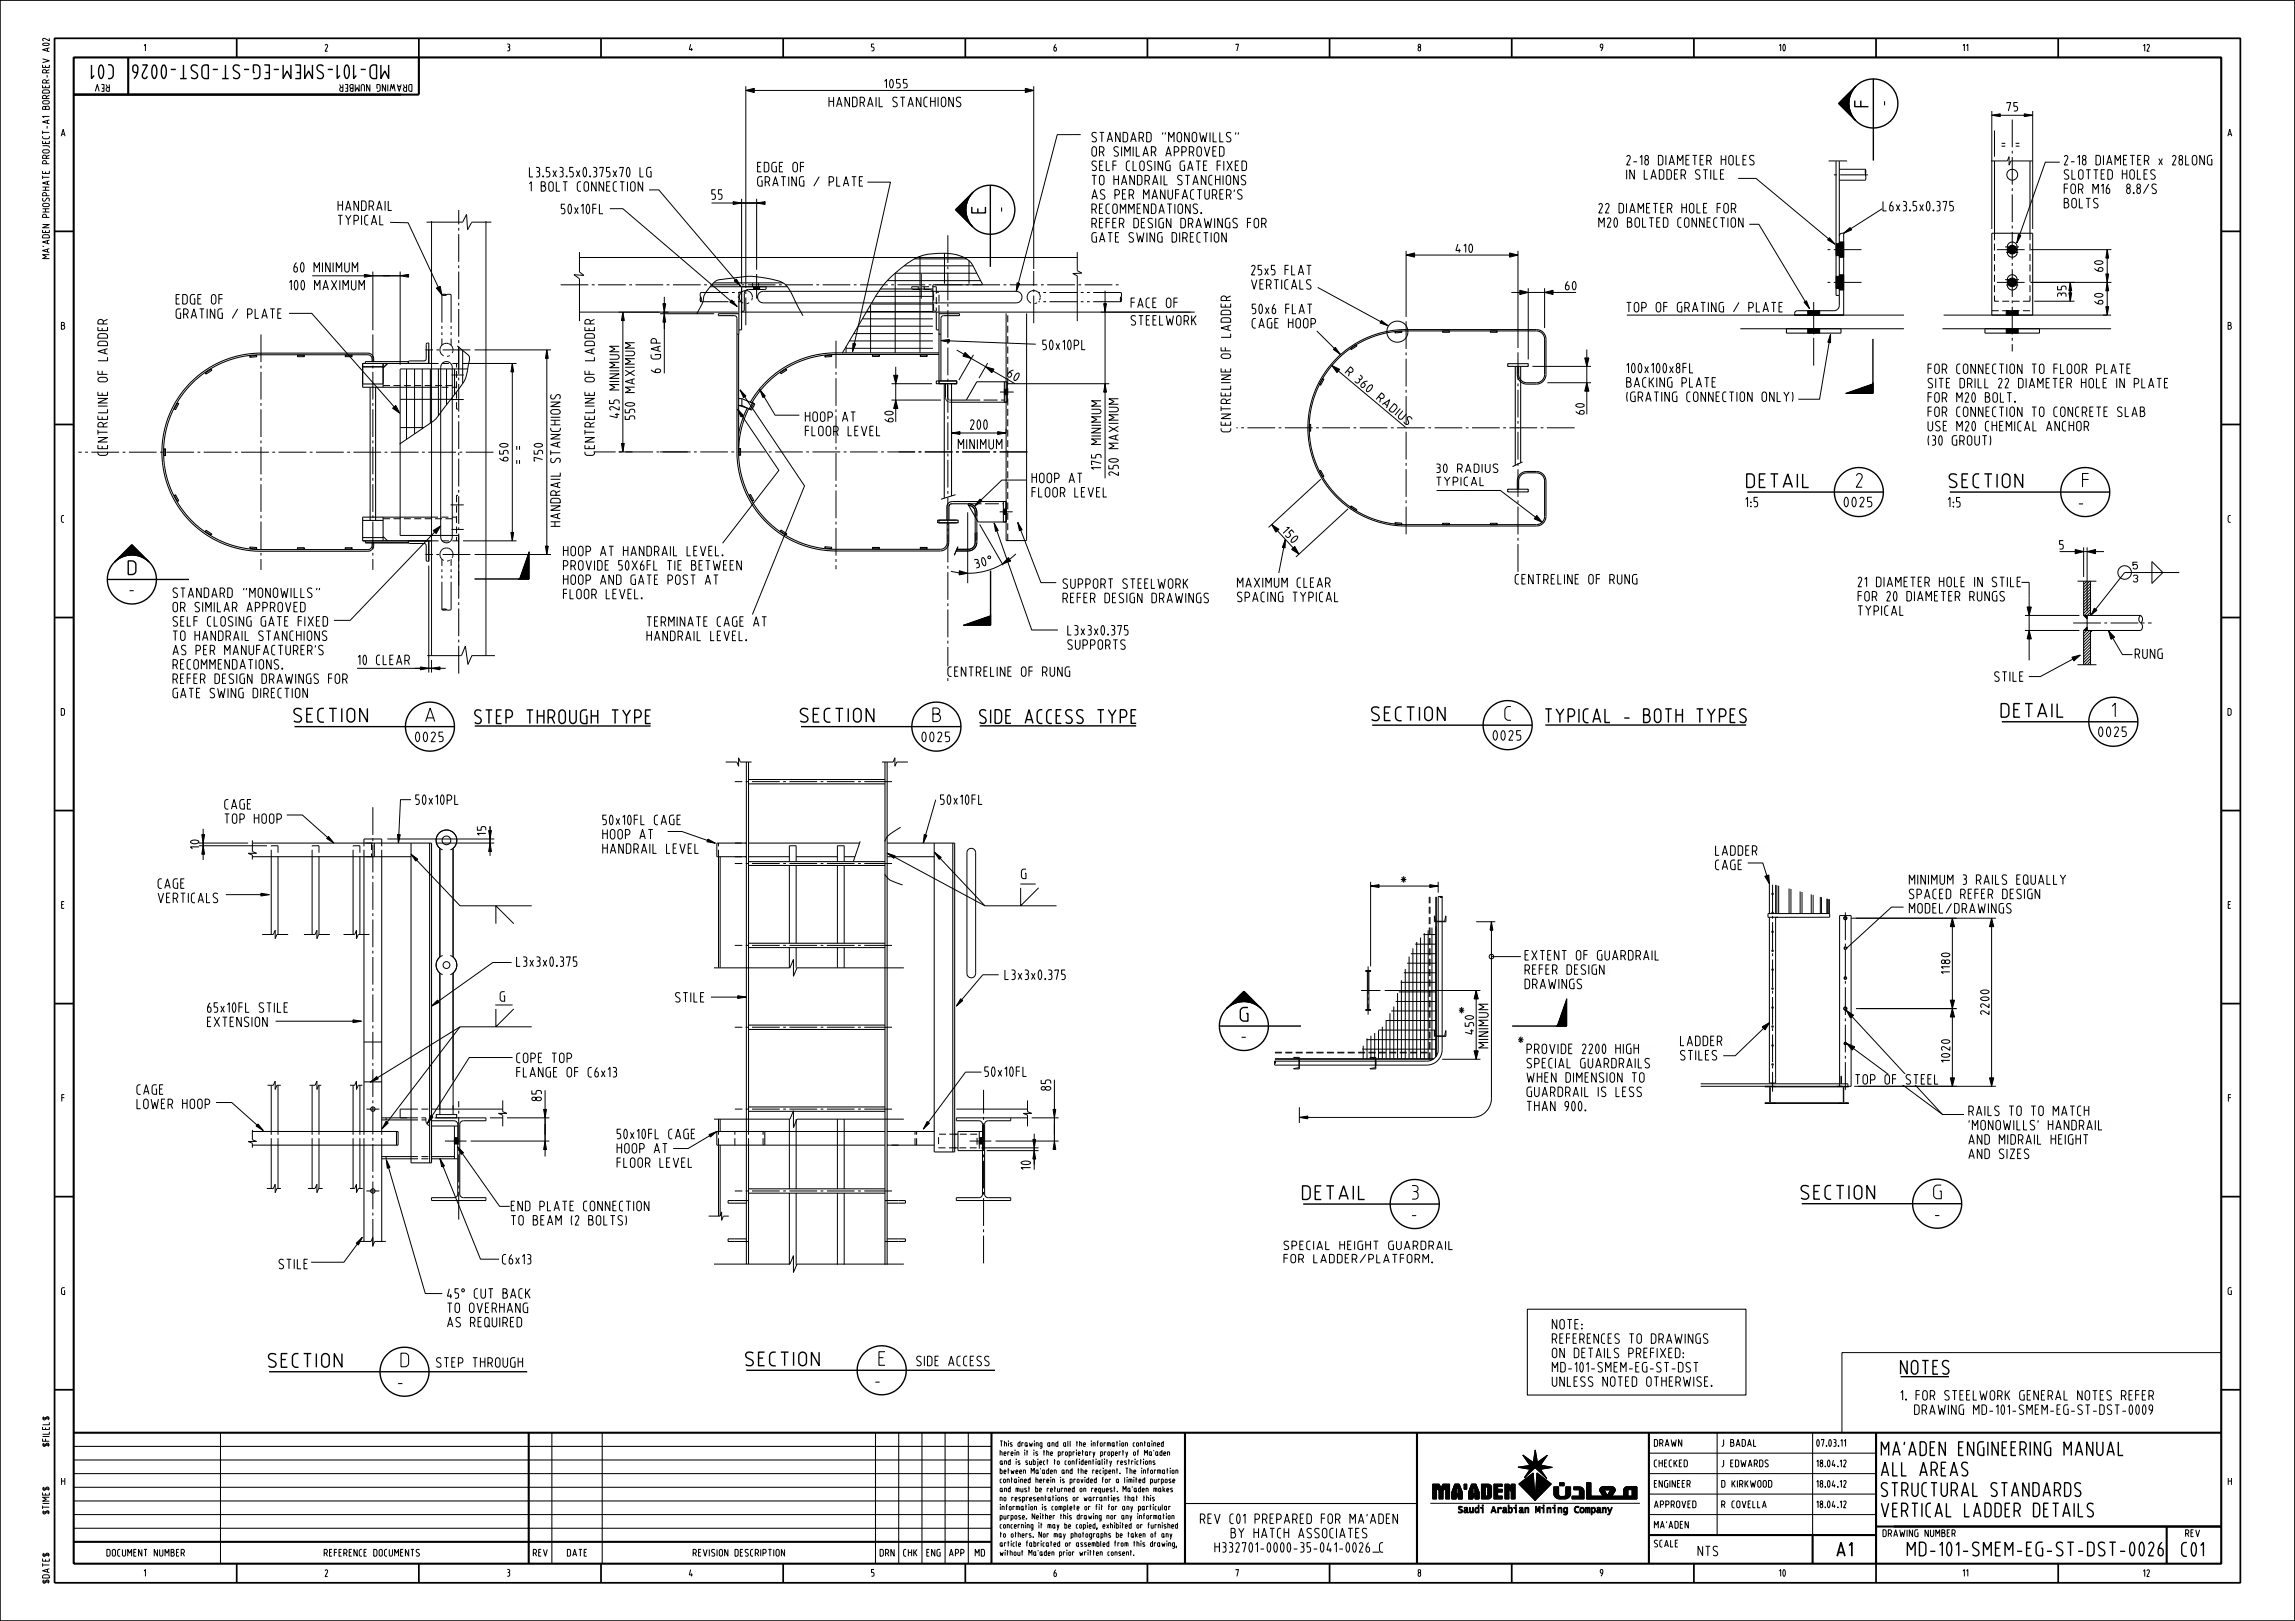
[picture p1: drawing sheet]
<svg xmlns="http://www.w3.org/2000/svg" width="841mm" height="594mm" viewBox="0 0 841 594" stroke-linecap="round" stroke-linejoin="round" font-family="sans-serif">
<defs><g id="words">
<g font-size="5">
<text x="41.5" y="23.8" transform="rotate(-180 41.5 23.8)">C01</text>
<text x="142.4" y="23.8" transform="rotate(-180 142.4 23.8)">MD-101-SMEM-EG-ST-DST-0026</text>
<text x="684.7" y="39.1" transform="rotate(-90 684.7 39.1)">F</text>
<text x="361.1" y="78" transform="rotate(-90 361.1 78)">E</text>
<text x="640.1" y="178.6">DETAIL</text>
<text x="680.2" y="178.5">2</text>
<text x="714.3" y="178.6">SECTION</text>
<text x="763.1" y="178.5">F</text>
<text x="47" y="210.5">D</text>
<text x="551.5" y="263.9">C</text>
<text x="733.3" y="262.8">DETAIL</text>
<text x="774" y="262.7">1</text>
<text x="107.7" y="264.6">SECTION</text>
<text x="156" y="264.4">A</text>
<text x="174" y="265.1">STEP THROUGH TYPE</text>
<text x="293.3" y="264.6">SECTION</text>
<text x="341.9" y="264.4">B</text>
<text x="359" y="265.1">SIDE ACCESS TYPE</text>
<text x="502.6" y="264.1">SECTION</text>
<text x="566.3" y="264.8">TYPICAL - BOTH TYPES</text>
<text x="454.5" y="374.2">G</text>
<text x="477.3" y="439.5">DETAIL</text>
<text x="517.4" y="439.4">3</text>
<text x="660" y="439.4">SECTION</text>
<text x="708.6" y="439.3">G</text>
<text x="98.4" y="501">SECTION</text>
<text x="146.9" y="500.8">D</text>
<text x="273.2" y="500.5">SECTION</text>
<text x="322.1" y="500.3">E</text>
<text x="696.5" y="503.6">NOTES</text>
<text x="689.4" y="533.3">MA’ADEN ENGINEERING MANUAL</text>
<text x="689.4" y="540.8">ALL AREAS</text>
<text x="689.4" y="548.3">STRUCTURAL STANDARDS</text>
<text x="689.4" y="555.8">VERTICAL LADDER DETAILS</text>
<text x="673.2" y="570.3">A1</text>
<text x="698.9" y="570.1">MD-101-SMEM-EG-ST-DST-0026</text>
<text x="799.5" y="570.3">C01</text>
</g>
<g font-size="3.5">
<text x="303.8" y="39.1">HANDRAIL STANCHIONS</text>
<text x="691.8" y="38.6" transform="rotate(-90 691.8 38.6)">-</text>
<text x="400.1" y="52">STANDARD &quot;MONOWILLS&quot;</text>
<text x="400.1" y="57.2">OR SIMILAR APPROVED</text>
<text x="194" y="64.8">L3.5x3.5x0.375x70 LG</text>
<text x="277.6" y="63">EDGE OF</text>
<text x="400.1" y="62.5">SELF CLOSING GATE FIXED</text>
<text x="596.1" y="60.4">2-18 DIAMETER HOLES</text>
<text x="596.1" y="65.7">IN LADDER STILE</text>
<text x="756.4" y="60.4">2-18 DIAMETER x 28LONG</text>
<text x="756.4" y="65.7">SLOTTED HOLES</text>
<text x="194" y="70.1">1 BOLT CONNECTION</text>
<text x="277.6" y="68.2">GRATING / PLATE</text>
<text x="400.1" y="67.7">TO HANDRAIL STANCHIONS</text>
<text x="756.4" y="70.9">FOR M16</text>
<text x="780.7" y="70.9">8.8/S</text>
<text x="123.9" y="77.1">HANDRAIL</text>
<text x="260.8" y="73.1">55</text>
<text x="368.2" y="77.6" transform="rotate(-90 368.2 77.6)">-</text>
<text x="400.1" y="73">AS PER MANUFACTURER’S</text>
<text x="690" y="77.3">L6x3.5x0.375</text>
<text x="756.4" y="76.2">BOLTS</text>
<text x="123.9" y="82.4">TYPICAL</text>
<text x="205.7" y="78.3">50x10FL</text>
<text x="400.1" y="78.2">RECOMMENDATIONS.</text>
<text x="400.1" y="83.5">REFER DESIGN DRAWINGS FOR</text>
<text x="585.9" y="78">22 DIAMETER HOLE FOR</text>
<text x="585.9" y="83.3">M20 BOLTED CONNECTION</text>
<text x="400.1" y="88.7">GATE SWING DIRECTION</text>
<text x="107.7" y="99.7">60 MINIMUM</text>
<text x="458.6" y="100.7">25x5 FLAT</text>
<text x="106.1" y="106.2">100 MAXIMUM</text>
<text x="458.6" y="106">VERTICALS</text>
<text x="64.5" y="111.4">EDGE OF</text>
<text x="414.5" y="112.7">FACE OF</text>
<text x="64.5" y="116.7">GRATING / PLATE</text>
<text x="414.5" y="119.1">STEELWORK</text>
<text x="458.9" y="115">50x6 FLAT</text>
<text x="596.1" y="114.3">TOP OF GRATING / PLATE</text>
<text x="458.9" y="120.2">CAGE HOOP</text>
<text x="382.1" y="128.1">50x10PL</text>
<text x="242.1" y="136.5" transform="rotate(-90 242.1 136.5)">6 GAP</text>
<text x="596.1" y="136.6">100x100x8FL</text>
<text x="706.5" y="136.9">FOR CONNECTION TO FLOOR PLATE</text>
<text x="596.1" y="141.9">BACKING PLATE</text>
<text x="706.5" y="142.1">SITE DRILL 22 DIAMETER HOLE IN PLATE</text>
<text x="596.1" y="147.1">(GRATING CONNECTION ONLY)</text>
<text x="706.5" y="147.4">FOR M20 BOLT.</text>
<text x="226.9" y="153.1" transform="rotate(-90 226.9 153.1)">425 MINIMUM</text>
<text x="232.6" y="153.7" transform="rotate(-90 232.6 153.7)">550 MAXIMUM</text>
<text x="295.1" y="154.4">HOOP AT</text>
<text x="706.5" y="152.6">FOR CONNECTION TO CONCRETE SLAB</text>
<text x="295.1" y="159.7">FLOOR LEVEL</text>
<text x="355.6" y="157.3">200</text>
<text x="451" y="158.2" transform="rotate(-90 451 158.2)">CENTRELINE OF LADDER</text>
<text x="706.5" y="157.9">USE M20 CHEMICAL ANCHOR</text>
<text x="39.4" y="166.8" transform="rotate(-90 39.4 166.8)">CENTRELINE OF LADDER</text>
<text x="217.8" y="166.8" transform="rotate(-90 217.8 166.8)">CENTRELINE OF LADDER</text>
<text x="351.2" y="164.5">MINIMUM</text>
<text x="706.5" y="163.1">(30 GROUT)</text>
<text x="403.5" y="172" transform="rotate(-90 403.5 172)">175 MINIMUM</text>
<text x="378.2" y="176.9">HOOP AT</text>
<text x="409.8" y="174.2" transform="rotate(-90 409.8 174.2)">250 MAXIMUM</text>
<text x="378.2" y="182.1">FLOOR LEVEL</text>
<text x="639.7" y="185.7">1:5</text>
<text x="675.8" y="185.7">0025</text>
<text x="713.9" y="185.8">1:5</text>
<text x="760.8" y="185.8">-</text>
<text x="205.3" y="192.9" transform="rotate(-90 205.3 192.9)">HANDRAIL STANCHIONS</text>
<text x="206.5" y="203.7">HOOP AT HANDRAIL LEVEL.</text>
<text x="206.5" y="208.9">PROVIDE 50X6FL TIE BETWEEN</text>
<text x="206.5" y="214.2">HOOP AND GATE POST AT</text>
<text x="389.5" y="215.6">SUPPORT STEELWORK</text>
<text x="453.5" y="215.2">MAXIMUM CLEAR</text>
<text x="555.3" y="214">CENTRELINE OF RUNG</text>
<text x="680.9" y="215">21 DIAMETER HOLE IN STILE</text>
<text x="47.5" y="217.6">-</text>
<text x="63.4" y="219">STANDARD &quot;MONOWILLS&quot;</text>
<text x="206.5" y="219.4">FLOOR LEVEL.</text>
<text x="389.5" y="220.9">REFER DESIGN DRAWINGS</text>
<text x="453.5" y="220.5">SPACING TYPICAL</text>
<text x="680.9" y="220.2">FOR 20 DIAMETER RUNGS</text>
<text x="63.4" y="224.2">OR SIMILAR APPROVED</text>
<text x="680.9" y="225.5">TYPICAL</text>
<text x="63.4" y="229.5">SELF CLOSING GATE FIXED</text>
<text x="237.1" y="229.5">TERMINATE CAGE AT</text>
<text x="391.3" y="232.7">L3x3x0.375</text>
<text x="63.4" y="234.7">TO HANDRAIL STANCHIONS</text>
<text x="63.4" y="240">AS PER MANUFACTURER’S</text>
<text x="237.1" y="234.8">HANDRAIL LEVEL.</text>
<text x="391.3" y="238">SUPPORTS</text>
<text x="63.4" y="245.2">RECOMMENDATIONS.</text>
<text x="131.2" y="243.6">10 CLEAR</text>
<text x="782.4" y="241.3">RUNG</text>
<text x="63.4" y="250.5">REFER DESIGN DRAWINGS FOR</text>
<text x="347.4" y="247.9">CENTRELINE OF RUNG</text>
<text x="730.9" y="249.7">STILE</text>
<text x="63.4" y="255.7">GATE SWING DIRECTION</text>
<text x="769" y="269.9">0025</text>
<text x="152.3" y="271.8">0025</text>
<text x="337.8" y="271.8">0025</text>
<text x="547.2" y="271.2">0025</text>
<text x="82.4" y="296.5">CAGE</text>
<text x="152.3" y="294.8">50x10PL</text>
<text x="344.7" y="294.8">50x10FL</text>
<text x="82.4" y="301.7">TOP HOOP</text>
<text x="220.9" y="302.2">50x10FL CAGE</text>
<text x="220.9" y="307.5">HOOP AT</text>
<text x="220.9" y="312.7">HANDRAIL LEVEL</text>
<text x="628.7" y="313.4">LADDER</text>
<text x="374.3" y="322">G</text>
<text x="513.3" y="323.5">*</text>
<text x="628.7" y="318.7">CAGE</text>
<text x="58" y="325.5">CAGE</text>
<text x="699.7" y="324.1">MINIMUM 3 RAILS EQUALLY</text>
<text x="699.7" y="329.3">SPACED REFER DESIGN</text>
<text x="58" y="330.8">VERTICALS</text>
<text x="699.7" y="334.6">MODEL/DRAWINGS</text>
<text x="558.9" y="351.8">EXTENT OF GUARDRAIL</text>
<text x="189.3" y="354.1">L3x3x0.375</text>
<text x="368.3" y="358.9">L3x3x0.375</text>
<text x="558.9" y="357.1">REFER DESIGN</text>
<text x="558.9" y="362.3">DRAWINGS</text>
<text x="76" y="371">65x10FL STILE</text>
<text x="183.3" y="366.9">G</text>
<text x="247.6" y="367.2">STILE</text>
<text x="534.6" y="371.4">*</text>
<text x="76" y="376.2">EXTENSION</text>
<text x="455" y="381.3">-</text>
<text x="545.4" y="384" transform="rotate(-90 545.4 384)">MINIMUM</text>
<text x="556.3" y="382.3">*</text>
<text x="615.8" y="383.2">LADDER</text>
<text x="189.3" y="389.4">COPE TOP</text>
<text x="559.6" y="386.1">PROVIDE 2200 HIGH</text>
<text x="615.8" y="388.4">STILES</text>
<text x="189.3" y="394.7">FLANGE OF C6x13</text>
<text x="360.9" y="394.5">50x10FL</text>
<text x="559.6" y="391.3">SPECIAL GUARDRAILS</text>
<text x="50.2" y="401">CAGE</text>
<text x="385" y="399.5" transform="rotate(-90 385 399.5)">85</text>
<text x="559.6" y="396.6">WHEN DIMENSION TO</text>
<text x="559.6" y="401.8">GUARDRAIL IS LESS</text>
<text x="679.9" y="397.3">TOP OF STEEL</text>
<text x="50.2" y="406.3">LOWER HOOP</text>
<text x="198.4" y="403.3" transform="rotate(-90 198.4 403.3)">85</text>
<text x="559.6" y="407.1">THAN 900.</text>
<text x="721.5" y="408.8">RAILS TO TO MATCH</text>
<text x="226.1" y="417.3">50x10FL CAGE</text>
<text x="721.5" y="414">’MONOWILLS’ HANDRAIL</text>
<text x="721.5" y="419.3">AND MIDRAIL HEIGHT</text>
<text x="226.1" y="422.5">HOOP AT</text>
<text x="721.5" y="424.5">AND SIZES</text>
<text x="226.1" y="427.8">FLOOR LEVEL</text>
<text x="377.7" y="428.5" transform="rotate(-90 377.7 428.5)">10</text>
<text x="187.3" y="443.7">END PLATE CONNECTION</text>
<text x="187.3" y="448.9">TO BEAM (2 BOLTS)</text>
<text x="517.4" y="446.6">-</text>
<text x="709.1" y="446.6">-</text>
<text x="102.3" y="464.9">STILE</text>
<text x="184.1" y="463.2">C6x13</text>
<text x="164" y="475.7">45^ CUT BACK</text>
<text x="164" y="481">TO OVERHANG</text>
<text x="164" y="486.2">AS REQUIRED</text>
<text x="568.8" y="487">NOTE:</text>
<text x="568.8" y="492.3">REFERENCES TO DRAWINGS</text>
<text x="568.8" y="497.5">ON DETAILS PREFIXED:</text>
<text x="160" y="501">STEP THROUGH</text>
<text x="335.9" y="500.5">SIDE ACCESS</text>
<text x="568.8" y="502.8">MD-101-SMEM-EG-ST-DST</text>
<text x="144.9" y="508.2">-</text>
<text x="319.7" y="507.6">-</text>
<text x="568.8" y="508">UNLESS NOTED OTHERWISE.</text>
<text x="696.5" y="513.1">1. FOR STEELWORK GENERAL NOTES REFER</text>
<text x="698.8" y="518.3">DRAWING MD-101-SMEM-EG-ST-DST-0009</text>
<text x="439.9" y="558.3">REV C01 PREPARED FOR MA’ADEN</text>
<text x="451.1" y="563.5">BY HATCH ASSOCIATES</text>
<text x="445.2" y="568.8">H332701-0000-35-041-0026_C</text>
<text x="622.3" y="570.1">NTS</text>
</g>
<g font-size="3.1">
<text x="324.1" y="32.2">1055</text>
<text x="735.4" y="40.7">75</text>
<text x="733.5" y="54.1">= =</text>
<text x="533.5" y="92.5">410</text>
<text x="770.6" y="99.4" transform="rotate(-90 770.6 99.4)">60</text>
<text x="573.6" y="106.2">60</text>
<text x="757.1" y="108.7" transform="rotate(-90 757.1 108.7)">35</text>
<text x="770.6" y="111.4" transform="rotate(-90 770.6 111.4)">60</text>
<text x="368.9" y="137.8" transform="rotate(30 368.9 137.8)">60</text>
<text x="492.9" y="136.8" transform="rotate(40 492.9 136.8)">R</text>
<text x="496.4" y="139.8" transform="rotate(40 496.4 139.8)">3 6 0 R A D IU S</text>
<text x="327.3" y="154.6" transform="rotate(-90 327.3 154.6)">60</text>
<text x="580.6" y="151.8" transform="rotate(-90 580.6 151.8)">60</text>
<text x="186.2" y="168.9" transform="rotate(-90 186.2 168.9)">650</text>
<text x="190.9" y="170" transform="rotate(-90 190.9 170)">= =</text>
<text x="198.8" y="168.9" transform="rotate(-90 198.8 168.9)">750</text>
<text x="526.4" y="173.2">30 RADIUS</text>
<text x="526.4" y="178">TYPICAL</text>
<text x="469.7" y="194.9" transform="rotate(47 469.7 194.9)">150</text>
<text x="754.7" y="201.2">5</text>
<text x="357.8" y="208.2" transform="rotate(-15 357.8 208.2)">30%%d</text>
<text x="72.9" y="311" transform="rotate(-90 72.9 311)">10</text>
<text x="178" y="306.1" transform="rotate(-90 178 306.1)">15</text>
<text x="714.5" y="356.8" transform="rotate(-90 714.5 356.8)">1180</text>
<text x="728.9" y="371.7" transform="rotate(-90 728.9 371.7)">2200</text>
<text x="540" y="379" transform="rotate(-90 540 379)">450</text>
<text x="714.5" y="389.3" transform="rotate(-90 714.5 389.3)">1020</text>
<text x="470.5" y="457.9">SPECIAL HEIGHT GUARDRAIL</text>
<text x="470.5" y="462.8">FOR LADDER/PLATFORM.</text>
</g>
<g font-size="3">
<text x="40.1" y="31" transform="rotate(-180 40.1 31)">REV</text>
<text x="151" y="31" transform="rotate(-180 151 31)">DRAWING NUMBER</text>
<text x="18.1" y="94.8" transform="rotate(-90 18.1 94.8)">MA’ADEN PHOSPHATE PROJECT-A1 BORDER-REV A02</text>
<text x="18.1" y="530" transform="rotate(-90 18.1 530)">$FILEL$</text>
<text x="606.2" y="530">DRAWN</text>
<text x="606.2" y="537.5">CHECKED</text>
<text x="606.2" y="545">ENGINEER</text>
<text x="18.1" y="554.8" transform="rotate(-90 18.1 554.8)">$TIME$</text>
<text x="606.2" y="552.5">APPROVED</text>
<text x="606.2" y="560">MA’ADEN</text>
<text x="690" y="563.1">DRAWING NUMBER</text>
<text x="800.9" y="563.1">REV</text>
<text x="606.2" y="566.9">SCALE</text>
<text x="39.2" y="570.3">DOCUMENT NUMBER</text>
<text x="118.8" y="570.3">REFERENCE DOCUMENTS</text>
<text x="195.4" y="570.3">REV</text>
<text x="207.9" y="570.3">DATE</text>
<text x="254" y="570.3">REVISION DESCRIPTION</text>
<text x="322.5" y="570.3">DRN</text>
<text x="331.1" y="570.3">CHK</text>
<text x="339.6" y="570.3">ENG</text>
<text x="347.9" y="570.3">APP</text>
<text x="357.4" y="570.3">MD</text>
<text x="18.1" y="580.2" transform="rotate(-90 18.1 580.2)">$DATE$</text>
</g>
<g font-size="2.5">
<text x="781.6" y="208.5">5</text>
<text x="781.7" y="213.3">3</text>
<text x="630.9" y="530">J BADAL</text>
<text x="665.7" y="530">07.03.11</text>
<text x="630.9" y="537.5">J EDWARDS</text>
<text x="665.7" y="537.5">18.04.12</text>
<text x="630.9" y="545">D KIRKWOOD</text>
<text x="665.7" y="545">18.04.12</text>
<text x="630.9" y="552.5">R COVELLA</text>
<text x="665.7" y="552.5">18.04.12</text>
</g>
<g font-size="2">
<text x="185.9" y="18.6">3</text>
<text x="252.6" y="18.7">4</text>
<text x="22.4" y="49.9">A</text>
<text x="816.4" y="49.9">A</text>
<text x="22.6" y="332.9">E</text>
<text x="816.5" y="332.9">E</text>
<text x="22.6" y="403.6">F</text>
<text x="816.6" y="403.6">F</text>
<text x="366.5" y="530">This drawing and all the information contained</text>
<text x="366.5" y="533.3">herein it is the proprietary property of Ma’aden</text>
<text x="366.5" y="536.7">and is subject to confidentiality restrictions</text>
<text x="22.6" y="544.1">H</text>
<text x="366.5" y="540">between Ma’aden and the recipent. The information</text>
<text x="366.5" y="543.3">contained herein is provided for a limited purpose</text>
<text x="816.5" y="544.1">H</text>
<text x="366.5" y="546.7">and must be returned on request. Ma’aden makes</text>
<text x="366.5" y="550">no respresentations or warranties that this</text>
<text x="366.5" y="553.3">information is complete or fit for any particular</text>
<text x="366.5" y="556.7">purpose. Neither this drawing nor any information</text>
<text x="534.1" y="554.4">Saudi Arabian Mining Company</text>
<text x="366.5" y="560">concerning it may be copied, exhibited or furnished</text>
<text x="366.5" y="563.3">to others. Nor may photographs be taken of any</text>
<text x="366.5" y="566.7">article fabricated or assembled from this drawing,</text>
<text x="366.5" y="570">without Ma’aden prior written consent.</text>
<text x="185.9" y="577.6">3</text>
<text x="252.6" y="577.7">4</text>
</g>
</g></defs>
<g fill="none" stroke="#000" stroke-width=".38">
<path d="M672.8 59.1v49.2h1.2M674 59.1v52.8a1.99 1.99 0 0 1-2 2h-13.4a1.15 1.15 0 0 0-1 1.6h18v-30a1.19 1.19 0 0 0-1.6 1M730.9 59v26.5M743.9 59v26.5M779.6 67.6a.9 .9 0 0 0-.2 1 .9 .9 0 0 0 .9 .5l.2 .3a.82 .82 0 0 1 .1 1.2 .82 .82 0 0 1-1.2 0 1.19 1.19 0 0 1 1-1.8 .76 .76 0 0 0 .1-1 .76 .76 0 0 0-.9-.2zM729.9 85.5h15v30h-15zM735.9 89.4a1.81 1.81 0 0 1 2-.6 1.81 1.81 0 0 1 1.3 1.7v2a1.81 1.81 0 0 1-1.7 1.8 1.81 1.81 0 0 1-1.9-1.7v-2.1zM270.8 115h-7.6v.7h5.9a.96 .96 0 0 1 1 1v49.4l.2 3.6 1 5.5 2.2 5.8 2.8 4.9 2.8 3.7 4.4 4.2 5.1 3.5 6.1 2.7 5 1.3 6.1 .6h38.8a3.1 3.1 0 0 0 3.1-3.1v-7.2M271.8 114.1l.6-.1 .3-.3v-6.1a1.57 1.57 0 0 1 1.5-1.5h6.2l.3-.3v-.7h-8.9v15.8h-1M271.8 107.1h-1v15.4h-.7M343.1 114.4v6.5h1M344.1 115h7.5v.7h-5.8a1 1 0 0 0-1 1v22.9"/>
<path d="M344.1 114.4v26.2M735.9 101.4a1.8 1.8 0 0 1 2-.6 1.8 1.8 0 0 1 1.3 1.7v2a1.81 1.81 0 0 1-1.7 1.8 1.81 1.81 0 0 1-1.9-1.7v-2.1zM75.2 136.6l2.1-1.3 .3 .4-2.1 1.4zM91.5 130.5l2.5-.3 .1 .5-2.5 .2zM109 130.2h2.5v.5h-2.5zM126.5 130.2h2.5v.5h-2.5zM132.9 134.4h7.5M133.9 133.2v-.7h15.7v.7M136.3 132.5v-1a1.56 1.56 0 0 0-1.5-1.5l-41.7 .1-5.6 .8-6.3 2.1-4.9 2.7-4.1 3.1-3 2.9-3.4 4.4-2.5 4.5-1.8 4.7-1 4-.6 5.6 .3 5.1 1.1 5.6 1.6 4.3 2.1 4.1 3.2 4.6 3.2 3.3 4 3.2 3.9 2.4 3.3 1.5 3.9 1.2 6.6 1.1 41.7 .1a1.52 1.52 0 0 0 1.5-1.5v-1M136.9 132.5a2.36 2.36 0 0 0-2.1-3.1l-41.7 .1-6.6 1.1-6.2 2.2-3.6 1.9-4.2 3-3.3 3.2-3.5 4.3-2.6 4.5-2 4.7-1.2 4.9-.6 5.6 .3 5.1 1 5.1 1.8 5.3 2.4 4.5 3 4.1 4 4 3.6 2.8 4.9 2.8 6.7 2.4 6.6 1h41.2a2.31 2.31 0 0 0 2.1-3.1M140.4 133.2v8.7h-7.5v-8.7h25.2M142 133.2l-1.6 1.6"/>
<path d="M149.6 132.8l.4-.5h5.4l.6-.3 .2-.6v-5.3l.2-.3 .7-.1v7.5M270.7 122.5v43.1M286 136.5l2.1-1.3 .2 .4-2.1 1.4zM302.3 130.3l2.4-.2 .1 .5-2.5 .2zM319.7 130.1h2.5v.5h-2.5zM337.2 130.1h2.6v.5h-2.6zM343.1 139.6h7.5v1h-7.5zM344.1 129.3h-38.8l-4.6 .4-5.5 1.4-4.8 1.9-4.9 2.9-4 3.3a36.2 36.2 0 0 0-6.5 8.2M344.1 129.9h-37.8l-4.6 .3-5.1 1.1-4.9 1.7-4.1 2.3-3.9 2.7a36.1 36.1 0 0 0-8.1 9.5M344.1 139.6h6.5v1h-6.5zM344.1 122.5h.7M368 139.9v7.5"/>
<path d="M484.7 138.7l.4 .3-1.2 2.2-.4-.3zM494.9 127.7l2.1-1.4 .2 .5-2.1 1.3zM511.1 121.5l2.5-.2 .1 .5-2.5 .2zM528.7 121.3h2.4v.5h-2.4zM546.2 121.3h2.4v.5h-2.4zM552.5 133.3h7.5v1h-7.5zM555.3 134.3v36.2M556 134.3a7 7 0 0 0 .5 4.7l.8 .9 1 .7 4.7 .2a3.5 3.5 0 0 0 3.5-3.5v-13a3.5 3.5 0 0 0-3.5-3.5h-48.8l-7.1 .9-5.9 1.9-4.5 2.3-4.6 3.3-3.7 3.6-2.9 3.6-2.1 3.5-2.2 5.3-1.4 5.4-.5 5.1 .3 5.7 .8 4.5 1.9 5.3 2.1 4.2 3.7 4.9 3.6 3.7 4.5 3.3 4.1 2.2 3.8 1.5 3.5 .9 5.6 .8 49.8 .1a3.5 3.5 0 0 0 3.5-3.5v-13.1a3.5 3.5 0 0 0-3.5-3.4h-3.5a3.5 3.5 0 0 0-3.5 3.4v3.1M556.5 134.3v3a2.99 2.99 0 0 0 3 3h3.5a2.99 2.99 0 0 0 3-3v-13a3 3 0 0 0-3-3h-48.2l-7.2 .8-6.4 2.1-4.6 2.3-4.6 3.4-3.9 4-2.5 3.4-2.5 4.5-2 5.3-1 5-.3 4.7 .3 4.6 1 5 2 5.4 2.5 4.5 3.1 4.1 3.3 3.2 4.6 3.4 4.6 2.4 5.9 1.9 3 .6 4.1 .3h48.8a2.99 2.99 0 0 0 3-2.9v-13.1a3 3 0 0 0-3-3h-3.5a3 3 0 0 0-3 3v3.1M557.3 134.3v35.3M654.6 120.5h20v1.6h-20zM727.4 120.5h20v1.6h-20z"/>
<path d="M65.1 147.7l.4 .2-1.2 2.2-.4-.2zM132.9 140.7h7.5M135.6 141.9v48.7M137.6 141.9v48.7M270.7 146.1h1.2M271.9 146.1l4.7 2M271.9 148.6h-1.2l3.4 1M271.9 146.1v2.5M273.8 149.6l-1.7 4.1-1.4 5.3M274.3 149.8a35.9 35.9 0 0 0-3.6 15.8M274.9 147.3l.7 .2M275.6 147.5l1 .6"/>
<path d="M275.8 147.6l.4 .2-1.2 2.2-.4-.2zM276.6 148.1l-1.2 2.2-3.5-1.7M346 140.6v42M348.3 146.6h5.8l3.9-6.7h11.1v7.5h-20.8M348.7 140.6v41.1M349.6 140.6h1M479.8 155.5h.5v2.5h-.5zM676.4 144.1v.1M676.5 144.1v.1M676.6 144.1v.1M676.7 144v.2M676.8 144v.2"/>
<path d="M676.9 144v.2M677 143.9v.3M677.1 143.9v.3M677.2 143.9v.3M677.3 143.8v.4M677.4 143.8v.4M677.5 143.8v.4M677.6 143.7v.5M677.7 143.7v.5M677.8 143.7v.5M677.9 143.6v.6M678 143.6v.6"/>
<path d="M678.1 143.6v.6M678.2 143.5v.7M678.3 143.5v.7M678.4 143.5v.7M678.5 143.4v.8M678.6 143.4v.8M678.7 143.4v.8M678.8 143.3v.9M678.9 143.3v.9M679 143.3v.9M679.1 143.2v1M679.2 143.2v1"/>
<path d="M679.3 143.1v1.1M679.4 143.1v1.1M679.5 143.1v1.1M679.6 143v1.2M679.7 143v1.2M679.8 143v1.2M679.9 142.9v1.3M680 142.9v1.3M680.1 142.8v1.4M680.2 142.8v1.4M680.3 142.8v1.4M680.4 142.7v1.5"/>
<path d="M680.5 142.7v1.5M680.6 142.7v1.5M680.7 142.6v1.6M680.8 142.6v1.6M680.9 142.6v1.6M681 142.5v1.7M681.1 142.5v1.7M681.2 142.5v1.7M681.3 142.4v1.8M681.5 142.4v1.8M681.6 142.3v1.9M681.7 142.3v1.9"/>
<path d="M681.8 142.3v1.9M681.9 142.2v2M682 142.2v2M682.1 142.2v2M682.2 142.1v2.1M682.3 142.1v2.1M682.4 142.1v2.1M682.5 142v2.2M682.6 142v2.2M682.7 142v2.2M682.8 141.9v2.3M682.9 141.9v2.3"/>
<path d="M683 141.8v2.4M683.1 141.8v2.4M683.2 141.8v2.4M683.3 141.7v2.5M683.4 141.7v2.5M683.5 141.7v2.5M683.6 141.6v2.6M683.7 141.6v2.6M683.8 141.5v2.7M683.9 141.5v2.7M684 141.5v2.7M684.1 141.4v2.8"/>
<path d="M684.2 141.4v2.8M684.3 141.4v2.8M684.4 141.3v2.9M684.5 141.3v2.9M684.6 141.3v2.9M684.7 141.2v3M684.8 141.2v3M684.9 141.2v3M685 141.1v3.1M685.1 141.1v3.1M685.2 141.1v3.1M685.3 141v3.2"/>
<path d="M685.4 141v3.2M685.5 141v3.2M685.6 140.9v3.3M685.7 140.9v3.3M685.8 140.9v3.3M685.9 140.8v3.4M686 140.8v3.4M686.1 140.8v3.4M686.2 140.7v3.5M686.3 140.7v3.5M686.3 140.2v4h-10l10-3.5M60.2 164.5h.5v2.4h-.5z"/>
<path d="M270.7 165.6l.3 5.1 1 4.6 1.9 5.3 2 3.6 3.3 4.6 3.6 3.6 3.7 2.8 4.9 2.8 5.3 2 7.1 1.2 40.8 .1a2.52 2.52 0 0 0 2.5-2.5v-7.2M270.9 164.4h.5v2.4h-.5zM483.5 172.6l.4-.2 1.2 2.1-.4 .3zM552.5 179.3h7.5v1h-7.5zM557.9 169.3l-3.6 1.7M63.9 181.5l.4-.2 1.2 2.2-.4 .2zM75.5 194.3l2.1 1.4-.3 .4-2.1-1.3zM132.9 190.7h7.5M132.9 197h7.5M133.9 198.2v.7h15.7M140.4 198.2v-8.7h-7.5v8.7h25.2M149.6 198.2l.1 .7 .4 .3h5.4l.5 .2 .2 .5v5.4l.4 .4h.5v-7.5"/>
<path d="M274.6 181.4l.4-.2 1.2 2.2-.4 .2zM286.2 194.2l2.1 1.4-.2 .4-2.1-1.3zM343.6 190.6h7.5v1h-7.5zM347 190.6v-4.8a1.99 1.99 0 0 1 1.9-2h19.8v7.5h-10.2l-3.9-6.7h-5.9a1 1 0 0 0-.9 1v5M350.6 190.6h-6.5v1h6.5M367.7 183.8v7.5M368.7 198.1h7.5M495.1 185.4l2.1 1.4-.2 .4-2.1-1.4zM511.2 191.5l2.5 .2-.1 .5-2.5-.2zM528.7 191.8h2.4v.4h-2.4zM546.2 191.8h2.4v.4h-2.4zM91.6 200.5l2.5 .2-.1 .5-2.5-.2z"/>
<path d="M109 200.7h2.5v.5h-2.5zM126.5 200.7h2.5v.5h-2.5zM190.4 212.1h3.5M190.4 212h3.5M190.5 211.9h3.4M190.5 211.8h3.4M190.6 211.7h3.3M190.6 211.6h3.3M190.6 211.5h3.3M190.7 211.4h3.2M190.7 211.3h3.2M190.8 211.1h3.1"/>
<path d="M190.8 211h3.1M190.8 210.9h3.1M190.9 210.8h3M190.9 210.7h3M191 210.6h2.9M191 210.5h2.9M191 210.4h2.9M191.1 210.3h2.8M191.1 210.2h2.8M191.1 210.1h2.8M191.2 210h2.7M191.2 209.9h2.7"/>
<path d="M191.2 209.8h2.7M191.3 209.7h2.6M191.3 209.6h2.6M191.3 209.5h2.6M191.4 209.4h2.5M191.4 209.3h2.5M191.4 209.2h2.5M191.5 209.1h2.4M191.5 209h2.4M191.5 208.9h2.4M191.6 208.8h2.3M191.6 208.7h2.3"/>
<path d="M191.6 208.6h2.3M191.7 208.5h2.2M191.7 208.4h2.2M191.7 208.3h2.2M191.8 208.2h2.1M191.8 208.1h2.1M191.8 208h2.1M191.9 207.9h2M191.9 207.8h2M192 207.7h1.9M192 207.6h1.9M192 207.5h1.9"/>
<path d="M192.1 207.4h1.8M192.1 207.3h1.8M192.1 207.2h1.8M192.2 207.1h1.7M192.2 207h1.7M192.3 206.9h1.6M192.3 206.8h1.6M192.3 206.7h1.6M192.4 206.6h1.5M192.4 206.5h1.5M192.4 206.4h1.5M192.5 206.3h1.4"/>
<path d="M192.5 206.2h1.4M192.5 206.1h1.4M192.6 206h1.3M192.6 205.9h1.3M192.6 205.8h1.3M192.7 205.7h1.2M192.7 205.6h1.2M192.7 205.5h1.2M192.8 205.4h1.1M192.8 205.3h1.1M192.8 205.2h1.1M192.9 205.1h1"/>
<path d="M192.9 205h1M192.9 204.9h1M193 204.8h.9M193 204.7h.9M193 204.6h.9M193.1 204.5h.8M193.1 204.4h.8M193.1 204.3h.8M193.2 204.2h.7M193.2 204.1h.7M193.3 204h.6M193.3 203.9h.6"/>
<path d="M193.3 203.8h.6M193.4 203.7h.5M193.4 203.6h.5M193.4 203.5h.5M193.5 203.4h.4M193.5 203.3h.4M193.5 203.2h.4M193.6 203.1h.3M193.6 203h.3M193.6 202.9h.3M193.7 202.8h.2M193.7 202.7h.2"/>
<path d="M193.8 202.6h.1M193.8 202.5h.1M193.8 202.4h.1M193.9 202.3h.1M193.9 202.2h.1M193.9 202.2v10h-4M193.9 202.2l-3.5 10M302.3 200.4l2.5 .2-.1 .5-2.4-.2zM319.7 200.6h2.5v.5h-2.5zM337.2 200.6h2.6v.5h-2.6zM763.5 213v12.5h21M766.1 213v12.5"/>
<path d="M353 229.1h.1M353.1 229.1h.1M353.2 229.1h.1M353.3 229v.1M353.4 229v.1M353.5 228.9v.2M353.6 228.9v.2M353.7 228.9v.2M353.8 228.8v.3M353.9 228.8v.3M354 228.8v.3M354.1 228.7v.4"/>
<path d="M354.2 228.7v.4M354.3 228.6v.5M354.4 228.6v.5M354.5 228.6v.5M354.6 228.5v.6M354.7 228.5v.6M354.8 228.5v.6M354.9 228.4v.7M355 228.4v.7M355.1 228.4v.7M355.2 228.3v.8M355.3 228.3v.8"/>
<path d="M355.4 228.3v.8M355.5 228.2v.9M355.6 228.2v.9M355.7 228.2v.9M355.8 228.1v1M355.9 228.1v1M356 228.1v1M356.1 228v1.1M356.2 228v1.1M356.3 228v1.1M356.4 227.9v1.2M356.5 227.9v1.2"/>
<path d="M356.6 227.9v1.2M356.7 227.8v1.3M356.8 227.8v1.3M356.9 227.8v1.3M357 227.7v1.4M357.1 227.7v1.4M357.2 227.6v1.5M357.3 227.6v1.5M357.4 227.6v1.5M357.5 227.5v1.6M357.6 227.5v1.6M357.7 227.5v1.6"/>
<path d="M357.8 227.4v1.7M357.9 227.4v1.7M358 227.4v1.7M358.1 227.3v1.8M358.2 227.3v1.8M358.3 227.2v1.9M358.4 227.2v1.9M358.5 227.2v1.9M358.6 227.1v2M358.7 227.1v2M358.8 227.1v2M358.9 227v2.1"/>
<path d="M359 227v2.1M359.1 227v2.1M359.2 226.9v2.2M359.3 226.9v2.2M359.4 226.9v2.2M359.5 226.8v2.3M359.7 226.8v2.3M359.8 226.7v2.4M359.9 226.7v2.4M360 226.7v2.4M360.1 226.6v2.5M360.2 226.6v2.5"/>
<path d="M360.3 226.6v2.5M360.4 226.5v2.6M360.5 226.5v2.6M360.6 226.5v2.6M360.7 226.4v2.7M360.8 226.4v2.7M360.9 226.3v2.8M361 226.3v2.8M361.1 226.3v2.8M361.2 226.2v2.9M361.3 226.2v2.9M361.4 226.2v2.9"/>
<path d="M361.5 226.1v3M361.6 226.1v3M361.7 226.1v3M361.8 226v3.1M361.9 226v3.1M362 226v3.1M362.1 225.9v3.2M362.2 225.9v3.2M362.3 225.9v3.2M362.4 225.8v3.3M362.5 225.8v3.3M362.6 225.8v3.3"/>
<path d="M362.7 225.7v3.4M362.8 225.7v3.4M362.9 225.6v3.5M363 225.1v4h-10l10-3.5M764.8 225.5v5.5M766.1 231v12.6M784.5 231h-21v12.6M273.5 279.2v184M274.3 279.2v135.4M324.3 279.2v184.2M325.1 279.2v184.2M274.3 285.6h50"/>
<path d="M274.3 287.2h50M92.5 308.9h65.6v117.2h-7.5v-117.2M92.5 313.9h58.1M133.4 308.9v-1.5h6.5v1.5M133.4 313.9v100.7M137.2 308.9v5M139.9 313.9v100.7M157.4 308.9v117.2M273.5 308.9h-10.8v5h10.8M274.3 308.9h40.7M274.3 313.9h15M274.3 315.7h50"/>
<path d="M274.3 317.1h50M291.7 313.9h15.2M309.3 313.9h4M325.1 308.9h24.7v113.2h-7.5v-113.2M325.1 313.9h17.2M349.1 308.9v113.2M274.3 345.6h50M274.3 347.2h50M274.3 375.6h50M274.3 377.2h50M570.7 375.9h3.4M570.7 375.8h3.4"/>
<path d="M570.7 375.7h3.4M570.8 375.6h3.3M570.8 375.5h3.3M570.8 375.4h3.3M570.9 375.3h3.2M570.9 375.2h3.2M570.9 375.1h3.2M571 375h3.1M571 374.9h3.1M571 374.8h3.1M571.1 374.7h3M571.1 374.6h3"/>
<path d="M571.1 374.5h3M571.2 374.4h2.9M571.2 374.3h2.9M571.2 374.2h2.9M571.3 374.1h2.8M571.3 374h2.8M571.3 373.9h2.8M571.4 373.8h2.7M571.4 373.7h2.7M571.4 373.6h2.7M571.5 373.5h2.6M571.5 373.4h2.6"/>
<path d="M571.6 373.3h2.5M571.6 373.2h2.5M571.6 373.1h2.5M571.7 373h2.4M571.7 372.9h2.4M571.7 372.8h2.4M571.8 372.7h2.3M571.8 372.6h2.3M571.8 372.5h2.3M571.9 372.4h2.2M571.9 372.3h2.2M572 372.2h2.1"/>
<path d="M572 372.1h2.1M572 372h2.1M572.1 371.9h2M572.1 371.8h2M572.1 371.7h2M572.2 371.6h1.9M572.2 371.5h1.9M572.2 371.4h1.9M572.3 371.3h1.8M572.3 371.2h1.8M572.3 371.1h1.8M572.4 371h1.7"/>
<path d="M572.4 370.9h1.7M572.4 370.8h1.7M572.5 370.7h1.6M572.5 370.6h1.6M572.6 370.4h1.5M572.6 370.3h1.5M572.6 370.2h1.5M572.7 370.1h1.4M572.7 370h1.4M572.7 369.9h1.4M572.8 369.8h1.3M572.8 369.7h1.3"/>
<path d="M572.8 369.6h1.3M572.9 369.5h1.2M572.9 369.4h1.2M573 369.3h1.1M573 369.2h1.1M573 369.1h1.1M573.1 369h1M573.1 368.9h1M573.1 368.8h1M573.2 368.7h.9M573.2 368.6h.9M573.3 368.5h.8"/>
<path d="M573.3 368.4h.8M573.3 368.3h.8M573.4 368.2h.7M573.4 368.1h.7M573.4 368h.7M573.5 367.9h.6M573.5 367.8h.6M573.5 367.7h.6M573.6 367.6h.5M573.6 367.5h.5M573.6 367.4h.5M573.7 367.3h.4"/>
<path d="M573.7 367.2h.4M573.7 367.1h.4M573.8 367h.3M573.8 366.9h.3M573.8 366.8h.3M573.9 366.7h.2M573.9 366.6h.2M573.9 366.5h.2M574 366.4h.1M574 366.3h.1M574 366.2h.1M574.1 366.1h.1"/>
<path d="M574.1 366h.1M574.1 366v10h-4M574.1 366l-3.5 10M133.4 396.4h6.5M92.5 414.6h53.4v5h-53.4M133.4 419.6v35.3M139.9 419.6v35.3M145.3 414.6v5M262.7 414.6h17.6v5h-17.6zM274.3 419.6v43.6M274.3 405.6h50M274.3 407.2h50"/>
<path d="M274.3 439.9h-7.5v1h6.7M274.3 435.6h50M274.3 437.2h50M324.3 439.9h7.5v1h-6.7M273.5 454h-6.7v.9h7.5M325.1 454h6.7v.9h-7.5M559.7 479.8h80.1v31.4h-80.1zM27 540h336.3M27 535h336.3M27 530h336.3M80.8 525v48M202.2 525v48"/>
<path d="M220.7 525v48M320.8 525v48M329.3 525v48M337.8 525v48M346.3 525v48M354.8 525v48M604.2 540h83.3M604.2 532.5h83.3M629.2 525v37.5M664.2 525v37.5M27 555h336.3M27 550h336.3"/>
<path d="M27 545h336.3M434.2 550.9h85.1M604.2 555h83.3M604.2 547.5h83.3M27 560h336.3"/>
<circle cx="136.6" cy="406.4" r=".8"/>
<circle cx="136.6" cy="436.4" r=".8"/>
</g>
<g fill="none" stroke="#000" stroke-width=".37">
<path d="M0 0h841v594h-841zM52.8 16.8l.5-.6v2.5M119.2 16.7a.5 .5 0 0 1 .7-.4 .5 .5 0 0 1 .1 .8l-.9 1.7h1M185.9 16.2l.8 .2v.7l-.3 .1M253.1 16.2l-.5 1.9h1.2M320.3 16.2h-.9v1l.5 .1 .4 .3-.1 .9-.8 .1M386.9 16.3l-.5 .6a1.09 1.09 0 0 0 .3 1.8l.4-.5a.63 .63 0 0 0-.1-.7 .63 .63 0 0 0-.7-.2M452.9 16.5v-.3h.9l-.5 2.5M519.9 16.3l-.1 .9a.73 .73 0 0 1 .8 .7 .73 .73 0 0 1-.7 .7l-.2-.5 .1-.6a.61 .61 0 0 0 .8-.6 .61 .61 0 0 0-.7-.6zM587.2 17.5a.65 .65 0 0 1-.9-.6 .65 .65 0 0 1 1-.5l-.1 1.3-.5 .9M652 16.8l.5-.6v2.5M653.6 16.3a1.47 1.47 0 0 1 0 2.3l-.3-1.2z"/>
<path d="M719.3 16.8l.5-.6v2.5M720.6 16.8l.5-.6v2.5M785.4 16.8l.5-.5v2.5M786.7 16.7a.5 .5 0 0 1 .7-.4 .5 .5 0 0 1 .2 .8l-.9 1.7h1M273.3 31.6v73.9M273.3 33.1h105.5M378.8 31.6v67M22.4 49.9l.7-2.5 .8 2.5M396 49.3h-8.6l-15 57.5M670.1 59h6.8M729.6 59h6l.6-1.6v3.1l.7-1.5h7.9M729.9 42.2h15"/>
<path d="M729.9 40.7v43.2M730.9 47.8v9.6M737.4 43.8v10.2M737.4 55.2v1.1M737.4 57.5v10.2M744.9 40.7v43.2M754.8 59.4h-5.3l-10.4 29.6M816.4 49.9l.7-2.5 .7 2.5M168.1 77v5.2M223.4 76.5h4.8l42 35.8M237.8 69.6h3.6l30 35.3M260.8 74.4h17.2"/>
<path d="M271.8 72.8v31.3M277.3 72.8v26.1M317.9 66.7h8.4l-13.9 62.2M637 65.4h6.5l28.9 24.1M672 64.1h1M674 62h9.6M674.3 64.1h10.2M683.6 62v2M683.6 64v2h-9.6M689.7 76.5l-14.1 9M737.4 69v1M737.4 71.2v10.2"/>
<path d="M136.6 99.5v21.5M142.9 81.5l6.7 .1 12.3 26.4M146.6 99.5v34.2M156.3 81.4l13.2 .1 1.5-2.9 .3 5.6 1.5-2.7M158.1 81v159.3M168.1 83.5v1M168.1 85.8v10.2M168.1 97.2v1M168.1 99.5v10.2M172.8 81.4h7.3M178.1 81v159.3M212.3 94.4h182.5"/>
<path d="M212.3 92.4v7.3l1.7 1.2-3.7-.2 2 1.4v15.6M331.3 97.4h25.3M335.1 94.9h19.1M337.1 93.9v35.4M346.1 92.8v11.2M347.3 86.2v10.2M347.3 97.6v1M347.3 99.9v10.2M355.1 95.5v8.5M378.8 99.3v5.4M394.8 92.4v6.8l1.6 .9-3.3 .1 1.7 .9v16.6M515.3 91.9v24.2"/>
<path d="M515.3 93.5h41M556.3 91.9v35.7M641 82.2h3.5l18.6 30.9M669.7 91.5h1M672 91.5h10.1M730.9 85.5v2.5M730.9 89.3v2.5M730.9 93.1v2.5M730.9 96.9v2.5M731.8 91.5h10.1M734.8 90.5h5M735.2 92.5h4.4"/>
<path d="M737.4 82.7v1M737.4 85v10.1M737.4 96.4v1M737.4 98.7v10.1M743.9 85.5v2.5M743.9 89.3v2.5M743.9 93.1v2.5M743.9 96.9v2.5M744.1 91.5h29.6M772.2 91.5v24M22.5 119.2l.9-.1 .2-.5-.3-.4-.8-.1v2.5h.6a.7 .7 0 0 0 .6-.7 .7 .7 0 0 0-.6-.7M105.9 114.8h8.3l32.3 36.6"/>
<path d="M114.4 101.1h32.2M161.9 108v10.2M161.9 119.5v1M162 108l1-.2 .6 .2-1.1 .3zM163.6 108l.8-.2 .9 .2v10.2M165.3 119.5v1M168.1 110.9v1.1M168.1 113.2v10.2M205.4 104.4h10.2M212.3 114.4h58.1M216.9 104.4h1M219.2 104.4h10.1"/>
<path d="M228.2 114.4v51.2M230.6 104.4h1M232.9 104.4h10.1M241.9 115h19.8M243.4 108.8v28M244.3 104.4h1M246.6 104.4h10.1M255.3 115.1l1-1.9a11.9 11.9 0 0 0 1.9-5.3l2.1-2.9a5 5 0 0 1 4.4-2.6l1.4-.2a37.9 37.9 0 0 1 20.2 1.1 9 9 0 0 1 4.1 5l3.9 7.4M256.7 108.9l.3 .8-.2 .9-.2-.9zM256.8 110.6h10.2M258 104.4h1M260.2 105.1h28.4"/>
<path d="M260.3 104.4h10.2M261.5 103.7h25.5M267 107.2h-10.2l-.2 .8 .2 .9M268.2 107.2h1M268.2 110.6h1M270.4 108.9h.5M270.5 107.2h1M270.5 110.6h1M270.9 108.9a2.43 2.43 0 0 1 2.4-2.5 2.43 2.43 0 0 1 2.4 2.5M270.9 108.9a2.38 2.38 0 0 0 1.4 2.2M271.4 114.4h166.4M271.7 104.4h1"/>
<path d="M273.3 106.7v1M273.3 109v10.2M274 104.4h10.2M274.5 110.9l-.9 .4M275.7 109l-.3 1M275.8 103.7v1.4M277.3 100.4v9M278 103.7v1.4M278.2 107.4l1.5-.6h92.7a2.12 2.12 0 0 1 2.1 2.1 2.12 2.12 0 0 1-2.1 2.1h-92.7a2.13 2.13 0 0 1-1.9-1.3 2.13 2.13 0 0 1 .4-2.3zM285.4 104.4h1.1M287.7 104.4h10.2M299.2 104.4h1"/>
<path d="M301.4 104.4h10.2M312.9 104.4h1M314.4 119.5h27.5M315.2 104.4h10.1M316 116.8h25.9M317.6 114.1h24.3M319 111.7v17.6M319.5 111.4h22.4M320.9 108.6h21M322.6 105.9h19.3M325.1 102.8h34.3M326.6 104.4h1"/>
<path d="M328 100.1h30M328 100.1v29.2M328.9 104.4h10.1M336.5 105.1v1M336.7 105.1h-2.6v.7l.4 .3h2.6M337.6 100.4v9M337.9 105.1h2.6M338.4 106.1h2.2a1.57 1.57 0 0 1 1.5 1.5v2.5M338.7 105.1v1M340.3 104.4h1M341.7 105.1h1.4v2.5M342.1 111.4l.2 2.6 .8 .1v-1.4"/>
<path d="M343.1 108.9v2.5M343.1 107.1h1M344.1 108v2.6M344.1 111.8v2.6M347.3 111.3v1.1M347.3 113.6v10.2M360.1 104.4l-1.8-3.6a10.2 10.2 0 0 0-9.5-7.8 21.5 21.5 0 0 0-16.5 3.6 38.7 38.7 0 0 0-11.3 11.8l-12.4 21M366.5 104.4h-24.6v10.1M367.7 104.4h1.1M368.7 114.8v83.3M369.3 115.5v2.6M369.3 119.4v2.5"/>
<path d="M370 104.4h10.2M376.2 114.8v83.3M378.8 106v1M378.8 108.3v10.2M380 110.9l-.9 .4M380.5 107.2h.6M380.5 110.6h.6M381.2 109l-.3 1M381.2 108.9a2.42 2.42 0 0 0-3.7-2.1 2.42 2.42 0 0 0 .3 4.3M381.5 104.4h1M382.3 107.2h1M382.3 110.6h1"/>
<path d="M383.7 104.4h10.2M384.6 107.2h10.2M384.6 110.6h10.2M395.2 104.4h1M396 107.2h1.1M396 110.6h1.1M397.5 104.4h10.1M398.3 107.2h1M398.3 110.6h1M400.6 107.2h10.2l.2 .8-.2 .9M400.6 110.6h10.2M405 106.5v68.8"/>
<path d="M408.9 104.4h1M410.7 108.9l.3 .8-.2 .9-.3-.9zM482.9 105.3l25.8 14.1M515.3 117.7v10.2M553.8 107.2h23.7M560 105.6v26.1M566 105.6v14.6M596.1 115.5h101.6M664.6 110.7v9.5M669.7 103.5h1M672 103.5h10.1M712.2 115.5h61.4"/>
<path d="M729.9 113.9h2.5M730.9 100.7v2.5M730.9 104.5v2.6M730.9 108.3v2.1h1.6M731.8 103.5h10.1M733.7 113.9h2.5M733.7 110.4h2.6M734.8 102.5h5M735.2 104.5h4.4M737.4 110.1v1M737.4 112.4v10.2M737.5 113.9h2.6"/>
<path d="M737.5 110.4h2.6M741.3 113.9h2.6M743.9 108.3v2.1h-2.6M743.9 100.7v2.5M743.9 104.5v2.6M744.1 103.5h29.6M745.4 110.4h14.8M758.6 103.5v6.9M816.5 119.2l.9-.1 .1-.5-.2-.4-.8-.1v2.5h.6a.7 .7 0 0 0 .6-.7 .7 .7 0 0 0-.6-.7M95.6 122.6v10.1M95.6 134v1M95.6 136.3v10.1"/>
<path d="M136.6 122.6v10.1M136.6 134v1M136.6 136.3v10.1M142 133.2l-1.6 1.6M149 135.2v25.8M151.9 135.2v23.8M154.7 135.2v21.9M155.9 128.2h2.7M157.7 135.2v19.8M158.1 133.2h2.6M159.9 128.2h1M160.7 135.2v17.1"/>
<path d="M161.9 121.8v1M161.9 124v2.5M162 133.2h2.5M162.1 133.1a2.14 2.14 0 0 1 2.3-.5 2.14 2.14 0 0 1 1.3 2v62.2a2.12 2.12 0 0 1-2.1 2.1 2.12 2.12 0 0 1-2.1-2.1v-62.2zM162.2 128.2h10.2M163.6 135.2v13.2M164.8 130.3l-.9 .3M165.3 121.8v1M165.3 124v2.5M165.5 137.4h4.5M165.8 133.2h2M166 128.4l-.3 1"/>
<path d="M166 128.2a2.43 2.43 0 0 0-3.7-2.1 2.43 2.43 0 0 0 .3 4.3M166.6 135.2v9.3M167.3 133.2v1.5M167.3 135.9v2.6M167.3 139.7v2.6M167.6 126.8l4 3.3 .4 .8 .1 1a29.2 29.2 0 0 1-2.1 8l-10.2 13.5-13.4 9.3M168.1 124.7v1M168.1 126.9v10.2M168.1 138.4v1M169.4 133.2h19.9M169.5 128.4v12.2M171.4 135.2h-24.8v61h21.5"/>
<path d="M173.9 128.2h28M187.7 133.2v65M200.4 128.2v75M306.3 124.9v10.1M306.3 136.3v1M306.3 138.6v10.1M310 127v2.3M310 127.6h31.9M311.3 124.9h30.6M312.9 122.2h29M328.2 134.4v20.2M344.8 124.8l34.8 1.3"/>
<path d="M347.3 125.1v1M347.3 127.4v10.1M347.3 138.8v1M350.6 128.3l21.3 12.3M356.7 130l-5.3 9.3M361.9 133l-3.2 5.6M369.3 123.2v2.5M369.3 127v2.5M369.3 130.8v2.5M369.3 134.6v2.5M369.3 138.4v2.5M482.5 121.3l8.7 8.6"/>
<path d="M488.1 134l26.9 22.6M515.3 129.2v1M515.3 131.4v10.2M556.3 129.1v10.2M561.6 134.3h21.4M581.5 128.1v23.7M637.7 120.5h60M664.6 121.5v1M664.6 123.8v10.2M670.8 122.4l-4 23.9h-7.8M711.8 120.5h61.8M737.4 123.8v1"/>
<path d="M737.4 126.1v2.7M95.6 147.7v1M95.6 150v10.1M136.6 147.7v1M136.6 150v10.1M140.4 141.9h20.1M140.4 141.3h2.5M144.2 141.3h2.5M146.6 146.3h18.6M146.6 156.7h8.7M148 141.3h2.5M151.8 141.3h2.6"/>
<path d="M155.6 141.3h2.6M159.4 141.3h2.6M161.8 141.9h2.5M163.2 141.3h2.6M165.1 146.4h4.9M165.6 141.9h1.7M167.1 141.3h.2M167.3 143.6v2.5M167.3 147.4v2.5h.6M168.1 140.7v10.1M168.1 152.1v1M168.1 154.4v10.1"/>
<path d="M270.3 149.9l15.1 22.5-20.6 26.7M271.2 142.8l23.6 35.2-19.1 47.2M278.4 142.7l5.6 9.4h8.9M306.3 150v1M306.3 152.3v10.2M326.7 140.6h14.9M326.7 146.6h18.1M346.5 140.6v5a1.82 1.82 0 0 0 1 1.7M347.2 140.6v5l.5 .8M347.3 141.1v10.1M347.3 152.5v1M347.3 154.8v10.1"/>
<path d="M347.9 146.5l.4 .1M347.9 147.4h.4M348.7 158.7h20M348.7 157.1v6.1M354.1 146.6h5.1M360.5 146.6h5M366.5 143.7h5M366.8 146.6h1.2M368 147.4h1.1M369.2 140.6h37.3M369.3 142.2v2.6M369.3 146v2.6"/>
<path d="M369.3 149.8v2.6M369.3 153.6v2.6M369.3 157.5v2.5M453.1 156.8h.5M454.8 156.8h1.1M457.1 156.8h10.2M468.6 156.8h1M470.8 156.8h10.2M482.3 156.8h1M484.6 156.8h10.1M498.3 156.8h10.1M512 156.8h10.1"/>
<path d="M515.3 145.2v10.1M515.3 156.8v.1M515.3 158.2v10.2M523.4 156.8h1M525.7 156.8h10.2M537.1 156.8h1M539.4 156.8h10.2M550.8 156.8h1.1M553.1 156.8h10.2M556.3 140.5v1M556.3 142.8v10.2M556.3 154.2v1.1"/>
<path d="M556.3 156.5v.5M556.3 158.2v10.2M564.6 156.8h1M566.9 156.8h10.1M567.1 140.3h15.9M28.7 165.7h1.2M31.2 165.7h1M33.5 165.7h10.2M44.9 165.7h1M47.2 165.7h10.2M58.6 165.7h1.1M60.9 165.7h10.2"/>
<path d="M72.4 165.7h1M74.7 165.7h10.1M86.1 165.7h1M88.4 165.7h10.1M95.6 161.4v1M95.6 163.7v10.2M95.6 175.1v1M95.6 177.4v10.2M99.8 165.7h1M102.1 165.7h10.1M113.5 165.7h1M115.8 165.7h10.2"/>
<path d="M127.2 165.7h1M129.5 165.7h10.2M136.6 161.4v1M136.6 163.7v10.2M136.6 175.1v1M136.6 177.4v10.2M140.9 165.7h1.1M143.2 165.7h10.2M154.7 165.7h1M156.9 165.7h10.2M168.1 165.8v1M168.1 168.1v10.2"/>
<path d="M168.1 179.5v1M168.4 165.7h1M170.7 165.7h10.1M217.5 165.6h8.1M226.7 165.6h12.6M240.6 165.6h1M241.9 165.6h11.1M254.3 165.6h1M256.6 165.6h10.2M268 165.6h1M270.3 165.6h10.2M281.7 165.6h1.1"/>
<path d="M284 165.6h10.2M295.5 165.6h1M297.7 165.6h10.2M306.3 163.7v1M306.3 166v10.2M306.3 177.4v1.1M306.3 179.7v10.2M309.2 165.6h1M311.5 165.6h10.1M322.9 165.6h1M325.2 165.6h10.1M336.6 165.6h1"/>
<path d="M338.9 165.6h10.1M347.3 166.2v1M347.3 168.5v10.2M347.3 179.9v1M352.6 165.6h10.2M366.3 165.6h10.2M369.3 161.3v2.5M369.3 165.1v2.5M369.3 168.9v2.5M369.3 172.7v2.5M369.3 176.5v2.5M376 175.9h-8.9l-9.8 9.5"/>
<path d="M484 175.6l-19.1 17.7M515.3 169.6v1.1M515.3 171.9v10.2M526.4 179.8l23.4-.1 15.3 11.7M556.3 169.7v1M556.3 172v10.1M23.4 188.9l-.6 .1-.3 .6 .1 1.5 .8 .3M95.6 188.8v1.1M95.6 191.1v10.2M136.6 188.8v1.1M136.6 191.1v10.2M140.4 189.5h20.1"/>
<path d="M140.4 196.6l1.6 1.6M140.4 190.1h2.5M144.2 190.1h2.5M148 190.1h2.5M151.8 190.1h2.6M155.6 190.1h2.6M158.1 198.2h2.6M159.4 190.1h2.6M161.4 192.7l-33.1 34.6h-5.9M161.8 189.5h2.5M162 198.2h2.5M163.2 190.1h2.6"/>
<path d="M165.1 185h4.9M165.5 194h4.5M165.6 189.5h1.7M165.8 198.2h2.3M167.1 190.1h.2M167.3 185.3v2.6M167.3 189.1v2.6M167.3 192.9v2.6M167.3 196.7v1.5M167.9 181.5h-.6v2.5M168.1 181.8v10.2M168.1 193.2v1.1"/>
<path d="M168.1 195.5v23.9M169.6 198.2h19.7M306.3 191.2v1M306.3 193.4v10.2M347.3 182.2v10.2M347.3 193.6v1.1M347.3 195.9v10.2M348.2 184.8l-.4 .8M348.7 184.6l-.3 .1M350.1 181.3l-5.3 1.7M354.6 184.6h5.1M354.6 187.7v26"/>
<path d="M354.9 185.2a2.52 2.52 0 0 1 2.5 2.5v11.1a2.52 2.52 0 0 1-2.5 2.5h-4.3M354.9 184.6a3.1 3.1 0 0 1 3.1 3.1v11.1a3.1 3.1 0 0 1-3.1 3.1h-4.5M359 192.2l8.6 14.9M361 184.6h5M364.3 191.6l13.8 39.3h9.6M366.3 187.5h4.8M367.3 184.6h.4M367.7 191.3h1M369.3 180.3v2.6M369.3 184.1v2.6M369.3 187.9v2.6M369.3 191.7v2.6"/>
<path d="M369.3 195.6v2.5M372.9 191.4l8.6 22.1h5.6M466 192.2l10 10.9M471 197.6l-2.4 12.4M494 186.5l-19.1 17.6M515.3 183.4v1M515.3 185.6v10.2M556.3 183.4v1M556.3 185.7v10.1M556.3 197.1v1M556.3 199.4v10.1M817.4 188.9l-.6 .1-.3 .6 .1 1.5 .8 .3"/>
<path d="M95.6 202.6v1M95.6 204.8v4M136.6 202.6v1M136.6 204.8v4M155.9 203.2h2.7M157.1 207.3v39.2M159.9 203.2h1M161.9 204.9v2.5M161.9 208.6v1M161.9 210.9v1M161.9 213.2v10.2M162.2 203.2h10.2"/>
<path d="M164.8 205.3l-.9 .3M165.3 213.2v10.2l-.9 .2-.8-.2M165.3 204.9v2.5M165.3 208.6v1M165.3 210.9v1M166 203.4l-.3 1M166 203.2a2.42 2.42 0 0 0-3.7-2.1 2.42 2.42 0 0 0 .3 4.3M173.9 203.2h28M306.3 204.9v1M306.3 207.2v1.4M347.3 207.4v1M347.3 209.6v10.2"/>
<path d="M351 200.3l-1.3 3.1M372.3 203a25.6 25.6 0 0 1-23.8 6.3M729 213.4h14.6v28.6M754.7 202.1h16.3M761.3 213h6.9M763.5 200.6v10.8M763.7 213l-.2 .1M764.7 213l-1.2 1.1M764.8 200.6v23.4M765.8 213l-2.3 2.2M766.1 218l-2.6 2.5M766.1 216.9l-2.6 2.5"/>
<path d="M766.1 215.9l-2.6 2.5M766.1 214.8l-2.6 2.5M766.1 213.8l-2.6 2.5M766.1 219.1l-2.6 2.5M788.6 205.8l4 4-4 4zM798.6 209.8h-20l-12.2 15.4M162 223.3l.8-.2 .8 .3-.8 .2zM168.1 220.7v1M168.1 223v10.1M168.1 234.4v1M168.1 236.7v10.1M347.3 221.1v1"/>
<path d="M347.3 223.4v10.1M347.3 234.8v1M347.3 237.1v10.1M742 225.5h20M742 231h20M759.7 228.3h10.2M763.6 231l-.1 .1M764.7 231l-1.2 1.2M765.8 231l-2.3 2.2M766.1 220.1l-2.6 2.5M766.1 221.2l-2.6 2.5M766.1 222.2l-2.6 2.5"/>
<path d="M766.1 223.3l-2.3 2.2M766.1 224.4l-1.2 1.1M766.1 225.4l-.2 .1M766.1 236l-2.6 2.5M766.1 235l-2.6 2.5M766.1 233.9l-2.6 2.5M766.1 232.8l-2.6 2.6M766.1 231.8l-2.6 2.5M766.1 237.1l-2.6 2.5M766.1 238.1l-2.6 2.6M766.1 239.2l-2.6 2.5M771.1 228.3h1.1"/>
<path d="M772.7 231.2l5.1 8.7h3.6M773.4 228.3h10.2M784.1 225.8l.4-.3a1.74 1.74 0 0 1 0 2.8l-.7-1zM784.5 228.3a1.71 1.71 0 0 1 0 2.7M784.9 228.3h1M787.1 228.3h1.4M22.5 259.6l.7 .1 .4 .4v1.5l-.4 .5h-.7zM130.8 244.9h32.5M156.5 240.3h12.5M158.1 241.8v4.7M172.9 240.2l-1.4 3.3-1-6.8-1.4 3.6M172.9 240.3h8.5"/>
<path d="M347.3 248.5v1M761.3 243.6h6.9M762.3 240.1l-14.6 7.8h-4.2M766.1 240.3l-2.6 2.5M766.1 241.3l-2.3 2.3M766.1 242.4l-1.2 1.2M766.1 243.5l-.2 .1M816.4 259.6l.8 .1 .4 .4v1.5l-.4 .5h-.8zM265.9 279.2h4.1l.7 1.6v-3.1l.6 1.5h4.1M323.2 279.2h4.1l.6-1.5v3.1l.7-1.6h4.1M105.1 298.6h5.7l11.6 10.3M136.6 295.8v10.2"/>
<path d="M150.6 293h-3.8l-.8 15.9M269.3 286.4h2.7M273.3 286.4h1M275.6 286.4h10.1M287 286.4h1M289.3 286.4h10.1M300.7 286.4h1M303 286.4h10.2M314.4 286.4h1M316.7 286.4h10.2M342.9 293l-4.6 15.9M72.9 309.9h24.9"/>
<path d="M72.9 308.9h18M74.4 303.7v11.4M92.5 307.9v4.1l1.5 .7h-3.1l1.6 .6v1.6M99.4 310.1v-.2h2.5v2.6M99.4 311.4v31M101.9 313.7v28.7M114.4 310.1v-.2h2.5v2.6M114.4 311.4v31M116.9 313.7v28.7M129.4 310.1v-.2h2.5v2.6M129.4 311.4v31M131.9 313.7v28.7"/>
<path d="M133.4 308.9v1.2M133.4 311.4v2.5M136.1 308.9v2.6M136.1 312.7v1.2M136.6 307.2v1.1M136.6 309.5v10.2M139.9 308.9v1.2M139.9 311.4v2.5M141.9 307.4h39.2M150.6 313l18 18.9h26.2M159.7 308.9h21.4M162.2 311.5a3.8 3.8 0 0 1-1.6-5.9 3.8 3.8 0 0 1 6 0 3.8 3.8 0 0 1-1.6 5.9"/>
<path d="M179.6 302.7v10.9M244.7 304.7h5.2l12.3 4.3M263.3 308.9v1.2M263.3 311.4v43.2M263.9 313.9v40.7M269.3 316.4h2.7M269.3 308.9h2.5M269.3 313.9h2.5M273.1 308.9h.4M273.1 313.9h.4M273.3 316.4h1M275.6 316.4h10.1"/>
<path d="M287 316.4h1M289.3 315.7v-5.8h2.4v5.8M289.3 317.1v28.6M289.3 316.4h10.1M291.7 317.1v28.6M300.7 316.4h1M303 316.4h10.2M306.9 315.7v-5.8h2.4v5.8M306.9 317.1v28.6M309.3 317.1v28.6M314.4 316.4h1M315.2 308.3l-2.5 7.3"/>
<path d="M316.7 316.4h10.2M325.1 312.6l35.8 19.3M330 303.1a11.3 11.3 0 0 0-5.8 5.2M342.4 312.3l18.5 19.6h26.2M354.3 312.4a1.6 1.6 0 0 1 1.6-1.6 1.6 1.6 0 0 1 1.6 1.6M354.3 312.4v44.3a1.6 1.6 0 0 0 1.6 1.6 1.6 1.6 0 0 0 1.6-1.6M354.3 312.4h.1M357.5 312.4h.1M357.5 312.4v44.3M640.5 316.2h5.5l2.4 7.6v11M23.5 330.4h-.9v2.5h.9M82.8 327.8h15.9"/>
<path d="M136.6 321v1M136.6 323.2v10.2M136.6 334.7v1M136.6 337v10.1M181.7 338.5v-6.6l6.6 6.6M324.2 320.4a6.4 6.4 0 0 0 4.3 3.1l2.3 .8M373.9 323.9h5.6M374 325.3v6.6l6.6-6.6M502.3 324.7h24.7M502.3 323.1v31M523.7 328.6v2.4M523.7 332.3v2.5"/>
<path d="M523.7 336.1v2.5M523.7 339.9v2.5M524 328.6v2.4M524 332.3v2.5M524 336.1v2.5M524 339.9v2.5M524.7 339.9v48.1M525.6 335.7l.5 1.9h3.3l.5-1.9v2.1h-4.3zM526.2 328.6v9M526.2 337.8v41.8M526.3 328.6v9M526.3 337.8v41.8"/>
<path d="M527 323.1v4M527 337.8v41.8M527.7 328.6h-.7v9M527.8 328.6l.6 .1zM528.5 328.6v9M528.5 337.8v41.8M540.9 337.8h7.1M546.5 337.8v64.7a7 7 0 0 1-7 7h-63.4M649.6 324.2v10.2M649.6 335.6v1M649.6 337.9v10.2M650.7 324.3v10.5"/>
<path d="M651.1 324.4v10.4M651.5 336.1h-3.6v-1.3h22.6v1.3h-19.8v60.8h-2.3v-60.8M651.8 324.6v10.2M655.6 325.6v9.2M656.3 325.8v9M659.7 326.7v8.1M660.3 326.8v8M663.7 327.8v7M664.4 327.9v6.9M667.1 328.6v6.2M667.5 328.7v6.1M669.4 329.3v5.5"/>
<path d="M669.7 329.4v5.4M670.2 329.5v5.3M670.4 329.5v5.3M676.2 334.3v10.2M678.4 336.5h53M697.6 332.4h-4.5l-16.4 15.1M715.4 336.5v61.6M729.8 336.5v61.6M817.5 330.4h-1v2.5h1M96.1 342.4h4.1l.6-1.5v3.1l.7-1.6h4.1M111.4 342.4h4.1l.6-1.5v3.1l.7-1.6h4.1M125.9 342.4h4.1l.6-1.5v3.1l.7-1.6h4.1"/>
<path d="M136.6 348.4v1M136.6 350.7v10.1M162.2 350.1a3.8 3.8 0 0 0-2.4 3.5 3.8 3.8 0 0 0 2.4 3.6M165 350.1a3.8 3.8 0 0 1 2.4 3.5 3.8 3.8 0 0 1-2.4 3.6M187.5 352.7h-6.9l-22.5 16M261.6 354.7h27.9l1.3-3.1v6.2l1.2-3.1h39.2M269.3 346.4h2.7M273.3 346.4h1M275.6 346.4h10.1M287 346.4h1M289.3 347.1v7.5M289.3 346.4h10.1"/>
<path d="M291.7 347.1v7.5M300.7 346.4h1M303 346.4h10.2M306.9 347.1v7.5M309.3 347.1v7.5M314.4 346.4h1M316.7 346.4h10.2M357.5 356.7h.1M366 357.2h-5.9l-9.7 11.5M500.5 355.7h1.8v.3h-1.8zM501.1 356v13.9M501.3 354.1v10.2"/>
<path d="M501.6 356v13.9M513.3 360h12.9M513.5 359.2v28.8M514.5 356.5h11.7M515 355.1v32.9M515.6 353h10.6M516.4 350.5v37.5M517 349.5h9.2M517.8 347.5v40.5M518.6 346h7.6M519.2 345.2v42.8M520.5 343.6v44.4"/>
<path d="M521.6 342.5h4.6M521.9 342v46M523.3 340.9v47.1M523.7 343.7v2.5M523.7 347.5v2.6M523.7 351.3v2.6M523.7 355.1v2.6M523.7 358.9v2.6M524 343.7v2.5M524 347.5v2.6M524 351.3v2.6M524 355.1v2.6"/>
<path d="M524 358.9v2.6M546.5 350.5h10.8M649.6 349.3v1.1M649.6 351.6v10.2M676.2 345.8v1M676.2 348.1v10.1M676.2 359.5v1M101 374.2h31.4M136.6 362.1v1M136.6 364.4v10.1M136.6 375.8v1M136.6 378.1v10.2"/>
<path d="M168.6 376.3h26.2M168.6 376.3l-32.9 20.2M168.6 376.3l-28.6 37.3M181.5 368.3h6.3M181.7 369.7v6.6l6.6-6.6M260.5 365.4h12.9M269.3 376.4h2.7M273.3 376.4h1M275.6 376.4h10.1M287 376.4h1M289.3 376.4h10.1M300.7 376.4h1"/>
<path d="M303 376.4h10.2M314.4 376.4h1M316.7 376.4h10.2M498.8 363h7.1M500.5 369.9h1.8v.3h-1.8zM501.3 365.6v1M501.3 367.8v4M502.4 379.5v8.5M503.8 378.5v9.5M505.2 377.5v10.5M505.3 377.5h20.9M506.6 376.2v11.8"/>
<path d="M507.4 363h35.1M507.8 374h18.4M507.9 373.8v14.2M509.3 371.3v16.7M509.8 370.5h16.4M510.7 368.9v19.1M511.4 367h14.8M512.1 363.9v24.1M512.6 363.5h13.6M523.7 362.8v2.5M523.7 366.6v2.5M523.7 370.4v2.5"/>
<path d="M523.7 374.2v2.5M523.7 378v2.5M524 362.8v2.5M524 366.6v2.5M524 370.4v2.5M524 374.2v2.5M524 378v2.5M525.6 377.6l.5 2h3.3l.5-2v2.2h-4.3zM526.2 379.8v7.4M526.3 379.8v7.2M527 379.8v4.9a4.1 4.1 0 0 1-4.1 4.1h-18.7M528.5 379.8v4.9a5.6 5.6 0 0 1-5.6 5.6h-18.7"/>
<path d="M540.9 363v25.2M648.5 374.7l-12.6 12.2h-4.4M649.6 363.1v1M649.6 365.3v10.2M649.6 376.8v1M649.6 379.1v10.1M676.2 361.8v10.1M676.2 373.2v1M676.2 375.5v10.1M676.6 370.3l35.2 38.1h7.9M680.1 369.6h36.9M98 397.7h2.2l.6-1.6v3.1l.7-1.5h1.4"/>
<path d="M99.4 397.7v18.1M101.9 397.7v18.1M113.4 397.7h2.1l.6-1.6v3.1l.7-1.5h.9M114.4 397.7v18.1M116.9 397.7v18.1M128.2 397.7h1.8l.6-1.6v3.1l.7-1.5h1.5M129.4 397.7v18.1M131.9 397.7v18.1M133.4 381.8h6.5M136.6 389.5v1M136.6 391.8v10.2M187.8 387.5h-15.8l-15.4 24.2"/>
<path d="M199.7 399.5v24.3M359.7 392.9h-5.9l-15.5 20.9M360.4 399.4v8.7M386.4 395.7v22.4M467.2 388.9l.2 .2-.2 .5zM467.2 389.6v.7h8.8M467.2 388.8h8.8M467.2 385.8h2.5M467.2 385.6h2.5M467.2 388.2h8.8M467.2 388h8.8M471 385.8h2.6"/>
<path d="M471 385.6h2.6M474 387.5h2.1v4.2h-2.1l2-.4v-3.4zM474.8 385.8h2.6M474.8 385.6h2.6M476.1 388.8h27.9M476.1 390.3h27.9M476.1 388.2h27.9M476.1 388h27.9M478.6 385.8h2.6M478.6 385.6h2.6M482.4 385.8h2.6M482.4 385.6h2.6"/>
<path d="M486.3 385.8h2.5M486.3 385.6h2.5M490.1 385.8h2.5M490.1 385.6h2.5M493.9 385.8h2.5M493.9 385.6h2.5M497.7 385.8h2.5M497.7 385.6h2.5M499.2 384.5h27M499.5 383.2v4.8M500.8 381h25.4M500.9 380.5v7.5"/>
<path d="M501.5 385.8h2.5M501.5 385.6h2.5M502.1 387.5h2.1v4.2h-2.1l1.9-.4v-3.4zM504.2 388.2h21M504.2 388h21.2M505.3 385.8h2.5M505.3 385.6h2.5M509.1 385.8h2.6M509.1 385.6h2.6M512.9 385.8h2.6M512.9 385.6h2.6M516.7 385.8h2.6"/>
<path d="M516.7 385.6h2.6M520.5 385.8h2.6M520.5 385.6h2.6M523.7 381.8v2.5M523.7 385.6v2.6M524 381.8v2.5M524 385.6v2.6M528.5 388.2h14M623.2 397.2h54v.9M623.2 398.1h52.3M646.8 398.1h3.6v.2l-1.7 .1v5.6l1.7 .1v.2h-3.6v-.2l1.7-.1v-5.6l-1.7-.1zM649.3 396.9v.3"/>
<path d="M649.6 390.5v1M649.6 392.8v7.2M649.8 396.9v.3M650.3 398.3h23.4M673.7 398.1h3.7v.2l-1.8 .1v5.6l1.8 .1v.2h-3.7v-.2l1.8-.2v-5.4l-.2-.2h-1.6zM674.1 398.1v-62.6h4.2v62.6h-.9M674.6 397.2v-2.8l.2 2.8M676.2 386.9v1M676.2 389.2v10.2M676.7 382.4l35.1 26M679.4 398.1h52M23.6 401.1h-1v2.5"/>
<path d="M79.2 404h5.7l11.6 10.3M92.5 414v3.6l1.5 .7h-3.1l1.6 .6v1.6M99.4 417.1v18.3M101.9 417.1v18.3M114.4 417.1v18.3M116.9 417.1v18.3M129.4 417.1v18.3M131.9 417.1v18.3M133.4 414.6v1.2M133.4 417.1v2.5M134.2 406.4h4.8M136.6 403.2v1.1"/>
<path d="M136.6 405.5v10.2M136.6 417v1M136.6 419.2v10.2M139.9 410.4h13.3M139.9 414.6v1.2M139.9 417.1v2.5M139.9 409.6h13.3M141.5 409.6v.8M153.2 406.4h-6.6v3.2M154.4 409.6h1.7a2.29 2.29 0 0 0 1.4 2.9M154.4 406.4h2.6M154.4 410.4h1.7"/>
<path d="M158.1 412.6h9.6M158.1 409.6v1.1h8.3a1.34 1.34 0 0 1 1.3 1.3v25.5a1.39 1.39 0 0 1-1.3 1.4h-8.3v1h20v-1h-8.3a1.39 1.39 0 0 1-1.3-1.4v-25.5a1.34 1.34 0 0 1 1.3-1.3h8.3v-1.1h-18.8M158.1 406.4h26.1M159.9 408.4h7.5v1.2h-7.5zM161.2 408.4v-51.8a3.8 3.8 0 0 1 0-5.9v-39.8a3.8 3.8 0 0 1-.4-5.6 3.8 3.8 0 0 1 5.6 0 3.8 3.8 0 0 1-.4 5.6v39.8a3.8 3.8 0 0 1 0 5.9v51.8M163 418.1h7.9M166.5 412.6v12M168.1 403.5v2.3M168.1 407v1M168.1 409.3v10.2M172.5 418.1h28.8M179.5 409.6h4.7"/>
<path d="M184.2 403.2v4.2l1.6 .6h-3.1l1.5 .6v4.1M185.8 409.6h15.5M261.6 410.1h27.9l1.3-3.1v6.2l1.2-3.1h39.2M262.7 414.6l-10.6 6.3h-5.4M263.3 410.1v5.7M263.3 417.1v28.5M263.9 410.1v4.5M263.9 419.6v26M269.3 406.4h2.7M269.3 414.6v1.2M269.3 417.1v2.5M273.3 406.4h1"/>
<path d="M274.3 414.6v1.2M274.3 417.1v2.5M275.6 406.4h10.1M279.6 414.6v1.2M279.6 417.1v2.5M280.3 414.6h44M280.3 419.6h44M287 406.4h1M289.3 410.1v25.6M289.3 406.4h10.1M291.7 410.1v25.6M300.7 406.4h1"/>
<path d="M303 406.4h10.2M306.9 410.1v25.6M309.3 410.1v25.6M314.4 406.4h1M316.7 406.4h10.2M325.1 414.6h17.2M325.1 419.6h17.2M335.3 414.6v1.2M335.3 417.1v2.5M335.9 414.6v1.2M335.9 417.1v2.5M343.9 416.7v2.5"/>
<path d="M344.1 415.6h2.6M347.9 415.6h3.2M350.4 406.4h26.1M351.7 415.6h2.6M355.3 418.1h8M355.5 415.6h2.5M358 415.6v.1M358 416.9v2.6M358.9 414.6v2.6M358.9 418.4v2.6M360 414.6h-8.9v7h8.9M360.4 409.3v1.1"/>
<path d="M360.4 411.6v10.2M364.8 418.1h23.1M370.4 409.6v1.1h-8.3a1.3 1.3 0 0 0-1.3 1.3v25.5a1.34 1.34 0 0 0 1.3 1.4h8.3v1h-20v-1h8.3a1.34 1.34 0 0 0 1.3-1.4v-25.5a1.3 1.3 0 0 0-1.3-1.3h-8.3v-1.1h26.1M376.5 403.2v4.2l1.6 .6h-3.1l1.5 .6v4.1M378.1 409.6h9.8M379 415.4v13.2M476.1 405.7v5.8M650.3 404.3h23.4M650.3 404.1h23.4M817.5 401.1h-.9v2.5M97.8 435.5h2.4l.6-1.5v3.1l.7-1.6h1.4M112.8 435.5h2.7l.6-1.5v3.1l.7-1.6h1.4"/>
<path d="M128.2 435.5h1.8l.6-1.5v3.1l.7-1.6h1.6M134.2 436.4h4.8M136.6 430.7v1M136.6 433v10.1M139.9 424.6h13.3M139.9 423.8h13.3M141.5 423.8v.8M141.6 425l14.3 49h6.2M154.4 424.6h2.6M154.4 423.8h2.6M158.1 424.6h9.6M158.1 423.8h8.4"/>
<path d="M161.2 424.6l14.9 36.8h6.8M167.6 420.2l15.5 21.9h3.7M168.1 420.7v1.1M168.1 423v10.2M168.1 434.5v1M168.1 436.7v10.2M269.3 436.4h2.7M273.3 436.4h1M275.6 436.4h10.1M287 436.4h1M289.3 437.1v26.3M289.3 436.4h10.1"/>
<path d="M291.7 437.1v26.3M300.7 436.4h1M303 436.4h10.2M306.9 437.1v26.3M309.3 437.1v26.3M314.4 436.4h1M316.7 436.4h10.2M343.9 420.5l2.6 .1M347.8 420.6h3.3M351.6 420.6h2.5M355.4 420.6h2.5M359.6 420.6h21"/>
<path d="M360.4 423.1v1M360.4 425.3v10.2M360.4 436.8v1M360.4 439.1v10.1M361.6 421.6h19M132.8 453.4l-6.8 9.1h-12M136.6 444.4v1M136.6 446.7v10.1M136.6 453.4l-.6 1.5h-4.1M141.4 454.9h-4.1l-.7 1.6M259.7 445.6h4.1l.6-1.5v3.1l.7-1.6h2M360.4 450.5v1"/>
<path d="M360.4 452.8v10.1M23.7 471.9h-.7l-.5 .5v1.5l.5 .4 .7 .1v-1.4h-.2M261.6 463.2h27.9l1.3-3.1v6.2l1.2-3.1h39.2M817.7 471.9h-.8l-.4 .5v1.5l.4 .4 .8 .1v-1.4h-.3M814 495.7h-139v29.3M558 533.2l3.9 2.7 .7-4.6 .8 4.6 3.6-2.6-2.5 3.6 4.3 .8-4.3 .7 2.3 3.4-4.3-4-3.9 3.7 2.1-3.1-4.4-.7 4.4-.7zM563.2 539.7l5.3 4.1-6 6zM22.6 541.6v2.5M23.7 541.6v2.5M524.1 550.9h76.8M525 543.9h2.3l.8 1.2 .7-1.2h2.4v5.4h-1.4v-3.9l-1 .8v3.1h-1.5v-3.1l-.9-.8v3.9h-1.4zM533.1 543.9h1.6l1.2 2.9v2.5h-1.5v-.8h-.8v.8h-1.6v-2.5z"/>
<path d="M533.6 545.3h.8v2.1h-.8zM536.5 543.9h1v1.8h-1zM539.3 543.9h1.5l1.2 2.9v2.5h-1.4v-.8h-.9v.8h-1.6v-2.5zM539.7 545.3h.8v2.1h-.8zM542.9 543.9h2.6l1 .7 .1 3.8-.8 .7-2.9 .2zM544.3 544.9l.9 .3v2.8l-.5 .3h-.4zM547.4 543.9h3.1v.8h-1.7v1h1.7v1.1h-1.7v1.4h1.7v1.1h-3.1zM551.5 543.9h1.4l.9 1v-1h1.4v5.4h-1.4v-2.7l-.9-1v3.7h-1.4zM556.6 543.8l5.2-4.1 .7 10.1zM569.4 544.9h1.7v2.7l.6 .8h1.5l.4-.3 .2-3.2h1.7v2.8a2.52 2.52 0 0 1-1.7 1.6h-2.7a2.4 2.4 0 0 1-1.7-1.6zM571.5 543.4h1.7v1h-1.7zM576.7 544.9h2.1a1.71 1.71 0 0 1 1.7 1.4v3h-4.4v-1h2.7v-2.4h-2.1z"/>
<path d="M581.4 543.4h1.6v4.9h4.5l-1.3-2.1a1.39 1.39 0 0 1 1.3-1.4h3.1a1.39 1.39 0 0 1 1.3 1.4l-1.3 2.1h4.4v-2.5a1.38 1.38 0 0 1 1.5-1h3.3v4.5h-18.4zM587.8 545.9h2.5l-1.3 2.2zM596.5 545.8h1.6v2.5h-1.6zM816.5 541.6v2.5M817.7 541.6v2.5M52.8 575.7l.5-.5v2.4M119.2 575.6a.5 .5 0 0 1 .7-.3 .5 .5 0 0 1 .1 .7l-.9 1.7h1M185.9 575.1l.8 .3v.7l-.3 .1M253.1 575.2l-.5 1.9h1.2M320.3 575.1h-.9v1.1h.5l.4 .4-.1 .8-.8 .2M386.9 575.2l-.5 .7a1.13 1.13 0 0 0 .3 1.8l.4-.6a.62 .62 0 0 0-.1-.6 .62 .62 0 0 0-.7-.2M452.9 575.4v-.2h.9l-.5 2.4"/>
<path d="M519.9 575.2l-.1 .9a.73 .73 0 0 1 .8 .7 .73 .73 0 0 1-.7 .8l-.2-.5 .1-.7a.61 .61 0 0 0 .8-.5 .61 .61 0 0 0-.7-.7zM587.2 576.5a.66 .66 0 0 1-.9-.6 .66 .66 0 0 1 1-.5l-.1 1.3-.5 .9M652 575.7l.5-.5v2.4M653.6 575.2a1.47 1.47 0 0 1 0 2.4l-.3-1.2zM719.3 575.7l.5-.5v2.4M720.6 575.7l.5-.5v2.4M785.4 575.8l.5-.6v2.5M786.7 575.6a.5 .5 0 0 1 .7-.3 .5 .5 0 0 1 .2 .7l-.9 1.7h1"/>
<circle cx="737.4" cy="64" r="2"/>
<circle cx="512.1" cy="121.5" r="3.9"/>
<circle cx="778.6" cy="209.8" r="2.5"/>
<circle cx="163.6" cy="307.9" r="1.6"/>
<circle cx="649.5" cy="327.6" r=".28"/>
<circle cx="649.6" cy="334.5" r=".26"/>
<circle cx="676.2" cy="336.5" r=".5"/>
<circle cx="676.2" cy="336.5" r=".6"/>
<circle cx="163.6" cy="353.6" r="1.26"/>
<circle cx="546.5" cy="350.5" r=".85"/>
<circle cx="649.5" cy="341.4" r=".28"/>
<circle cx="649.6" cy="348.4" r=".26"/>
<circle cx="649.6" cy="355.3" r=".26"/>
<circle cx="676.2" cy="347.4" r=".39"/>
<circle cx="676.2" cy="358.4" r=".39"/>
<circle cx="676.2" cy="358.4" r=".48"/>
<circle cx="676.2" cy="347.4" r=".48"/>
<circle cx="649.5" cy="362.3" r=".28"/>
<circle cx="649.5" cy="376.2" r=".28"/>
<circle cx="649.5" cy="369.2" r=".27"/>
<circle cx="676.2" cy="369.6" r=".5"/>
<circle cx="676.2" cy="369.6" r=".6"/>
<circle cx="649.5" cy="383.1" r=".27"/>
<circle cx="649.6" cy="390" r=".26"/>
<circle cx="676.2" cy="382.4" r=".38"/>
<circle cx="676.2" cy="382.4" r=".47"/>
</g>
<g fill="#000" stroke="#000" stroke-width=".37">
<path d="M273.3 33.1l3.1-.7v1.5zM375.7 32.4l3.1 .7-3.1 .8zM729.9 42.2l3.1-.5v1zM741.8 41.7l3.1 .5-3.1 .5zM268.7 73.9l3.1 .5-3.1 .5zM277.3 74.4l3.1-.5v1zM515.3 93.5l3.1-.8v1.5zM553.2 92.7l3.1 .8-3.1 .7zM670.4 87.1l2 2.4-2.7-1.6zM675.6 85.5l2.4-2.1 .5 .8zM739.6 85.9l1 .4-1.5 2.7zM772.2 91.5l.5 3.1h-1z"/>
<path d="M133.5 100.5l3.1 .6-3.1 .5zM146.6 101.1l3.1-.6v1.1zM159.9 105.6l1.4-.7 .6 3.1zM228.2 114.4l.6 3.1h-1.1zM243.4 115l.5 3.1h-1zM242.9 111.3h1l-.5 3.1zM268.1 109.9l2.1 2.4-2.7-1.6zM269.1 102.9l.7-.6 1.6 2.6zM372.7 103.6l1 .3-1.3 2.9zM404.4 111.3h1.1l-.5 3.1zM506.2 117.4l2.5 2-3-1zM556.9 106.4l3.1 .8-3.1 .7z"/>
<path d="M566 107.2l3.1-.8v1.5zM661.1 110.7l.9-.5 1.1 2.9zM758.6 103.5l.6 3.1h-1.1zM758.1 107.3h1.1l-.6 3.1zM772.2 103.5l.5 3.1h-1zM771.7 112.4h1l-.5 3.1zM771.7 100.4h1l-.5 3.1zM187.7 133.2l.5 3.1h-1zM200.4 128.2l.5 3.1h-1zM312.6 125.8l1 .2-1.2 2.9zM327.5 137.5h1.5l-.8 3.1zM344.8 124.8l3.1-.4v1z"/>
<path d="M353.6 129.2l2.3 2.2-3-.9zM361.2 134.4l3 .9-.8 1.3zM489.3 127.3l1.9 2.6-2.6-1.9zM488.1 134l2.8 1.4-1 1.1zM580.7 131.2h1.6l-.8 3.1zM670.8 122.4v3.2l-1-.2zM143.9 149.6l1.1-1 1.5 2.8zM270.3 149.9l2.1 2.3-.8 .6zM271.2 142.8l2.1 2.3-.8 .6zM278.4 142.7l2 2.4-.8 .6zM328.2 146.6l.8 3.1h-1.5zM348.7 158.7l3.1-.5v1z"/>
<path d="M365.6 158.2l3.1 .5-3.1 .5zM405 140.6l.5 3.1h-1.1zM581.5 140.3l.8 3.1h-1.6zM227.7 162.5h1.1l-.6 3.1zM158.7 194.4l2.7-1.7-1.6 2.8zM187.2 195.1h1l-.5 3.1zM359.1 182.9l.7 .7-2.5 1.8zM364.3 191.6l1.5 2.8-1 .3zM372.9 191.4l1.6 2.7-.9 .4zM466 192.2l2.7 1.8-1.2 1zM563.1 188.9l2 2.5-2.9-1.3zM199.9 200.1h1l-.5 3.1z"/>
<path d="M351.6 209.1l3 1-3.1 .6zM369.5 204.3l.9 1.3-3 1.1zM471 197.6l-.1 3.2-1-.2zM473.3 201.3l1.2-1.1 1.5 2.9zM760.5 201.4l3 .7-3 .8zM764.8 202.1l3.1-.7v1.5zM743.6 231l.8 3.1h-1.6zM742.8 222.4h1.6l-.8 3.1zM763.5 225.5h1.3v1.3zM763.5 231l1.3-1.2v1.2zM766.1 224.9l.6 .6h-.6zM766.1 231h.6l-.6 .6z"/>
<path d="M767.5 222.8l1 .8-2.1 1.6zM772.7 231.2l2.2 2.3-1.3 .8zM154 244.4l3.1 .5-3.1 .5zM158.1 244.9l3.1-.5v1zM759.2 240.8l3.1-.7-2.3 2.1zM74.4 309.9l.6 3.1h-1.1zM73.9 305.8h1.1l-.6 3.1zM120.4 306.5l2 2.4-2.7-1.6zM145.6 305.8l1.1 .1-.7 3zM150.6 313l2.5 1.8-.8 .7zM179.6 308.9l.5 3.1h-1zM179.1 304.3h1l-.5 3.1z"/>
<path d="M259.4 307.5l2.8 1.5-3.1-.5zM325.1 312.6l2.9 1-.4 .9zM338.7 305.8l1 .3-1.4 2.8zM342.4 312.3l2.5 1.9-.7 .7zM95.6 327.3l3.1 .5-3.1 .5zM502.3 324.7l3.1-.5v1zM523.9 324.2l3.1 .5-3.1 .5zM546.5 337.8l.1 .3zM646.7 321.1l1.5-.5 .2 3.2zM715.4 336.5l.8 3.1h-1.5zM729.8 336.5l.8 3.1h-1.5zM546.5 337.8l.6 3.1h-1.1z"/>
<path d="M676.8 347.2l-.1 .3zM129.3 373.7l3.1 .5-3.1 .5zM158.1 368.7l2.3-2.2 .6 .8zM270.3 364.9l3.1 .5-3.1 .5zM352 366l.8 .6-2.4 2.1zM540.9 363l.8 3.1h-1.5zM645.7 376.3l2.8-1.6-1.7 2.7zM676.6 370.3l2.6 1.7-1.1 1zM715.4 369.6l.8 3.1h-1.5zM714.7 366.5h1.5l-.8 3.1zM135.7 396.5l2.4-2 .5 .8zM540.2 385.1h1.5l-.8 3.1z"/>
<path d="M676.7 382.4l3 1.2-1 1.2zM714.7 395h1.5l-.8 3.1zM729.1 395h1.5l-.8 3.1zM94.5 411.9l2 2.4-2.7-1.7zM141.5 410.9l.8 .6-2.3 2.1zM156.7 411.4l-.1 .3zM157.8 408.8l.9 .5-2.1 2.4zM199.2 406.5h1.1l-.6 3.1zM259.8 415.8l2.9-1.2-2.4 2.1zM339.8 411l.8 .6-2.3 2.2zM378.5 417.5h1l-.5 3.1zM385.9 406.5h1l-.5 3.1z"/>
<path d="M476.1 409.5h.4zM476.1 409.5l3.1-.6v1.1zM141.6 425l1.3 2.8-1 .3zM161.2 424.6l1.7 2.6-1 .4zM167.6 420.2l2.2 2.2-.8 .6zM199.7 418.1l.6 3.1h-1.1zM379 421.6l.5 3.1h-1zM386.4 418.1l.5 3.1h-1zM130.5 455.6l2.3-2.2-1.5 2.8zM556.6 543.8l5.2-4.1 .7 10.1zM563.2 539.7l5.3 4.1-6 6z"/>
<path d="M672.8 89.3h1.2v4.4h-1.2z" fill-rule="evenodd"/>
<path d="M674 88.7h1.6v5.6h-1.6z" fill-rule="evenodd"/>
<path d="M276.1 105.1h2.3v1h-2.3z" fill-rule="evenodd"/>
<path d="M662.4 113.9h4.4v1.6h-4.4z" fill-rule="evenodd"/>
<path d="M672.8 101.3h1.2v4.4h-1.2z" fill-rule="evenodd"/>
<path d="M674 100.7h1.6v5.6h-1.6z" fill-rule="evenodd"/>
<path d="M735.2 113.9h4.4v1.6h-4.4z" fill-rule="evenodd"/>
<path d="M662.4 120.5h4.4v1.6h-4.4z" fill-rule="evenodd"/>
<path d="M735.2 120.5h4.4v1.6h-4.4z" fill-rule="evenodd"/>
<path d="M368 142.6h1.1v2h-1.1z" fill-rule="evenodd"/>
<path d="M367.7 186.5h1v2h-1z" fill-rule="evenodd"/>
<path d="M527.8 328.6l.6 .1z" fill-rule="evenodd"/>
<path d="M467.2 388.9l.2 .2-.2 .5z" fill-rule="evenodd"/>
<path d="M166.5 417h1.2z" fill-rule="evenodd"/>
<path d="M166.5 417h1.2v2.2h-1.2z" fill-rule="evenodd"/>
<path d="M358.9 417h1.1z" fill-rule="evenodd"/>
<path d="M358.9 417h1.1v2.2h-1.1z" fill-rule="evenodd"/>
<path d="M558 533.2l3.9 2.7 .7-4.6 .8 4.6 3.6-2.6-2.5 3.6 4.3 .8-4.3 .7 2.3 3.4-4.3-4-3.9 3.7 2.1-3.1-4.4-.7 4.4-.7z" fill-rule="evenodd"/>
<path d="M525 543.9h2.3l.8 1.2 .7-1.2h2.4v5.4h-1.4v-3.9l-1 .8v3.1h-1.5v-3.1l-.9-.8v3.9h-1.4z" fill-rule="evenodd"/>
<path d="M533.1 543.9l-1.1 2.9v2.5h1.6v-.8h.8v.8h1.5v-2.5l-1.2-2.9zM533.6 545.3h.8v2.1h-.8z" fill-rule="evenodd"/>
<path d="M534.6 552.1l.9-.1 .3 .1v.3z" fill-rule="evenodd"/>
<path d="M534.5 552.2h.8a.43 .43 0 0 0-.6 .5 .43 .43 0 0 0 .6 .3l.5 .3 .2 .6-.3 .3-.7-.1a.48 .48 0 0 0 .7-.4 .48 .48 0 0 0-.7-.4l-.5-.4z" fill-rule="evenodd"/>
<path d="M533.1 543.9l-1.1 2.9v2.5h1.6v-.8h.8v.8h1.5v-2.5l-1.2-2.9zM533.6 545.3h.8v2.1h-.8z" fill-rule="evenodd"/>
<path d="M536.5 543.9h1v1.8h-1z" fill-rule="evenodd"/>
<path d="M539.3 543.9l-1.2 2.9v2.5h1.6v-.8h.9v.8h1.4v-2.5l-1.2-2.9zM539.7 545.3h.8v2.1h-.8z" fill-rule="evenodd"/>
<path d="M541.7 551.5h.3v2.9h-.3v-1.5l-.3-.3h.3z" fill-rule="evenodd"/>
<path d="M539.3 543.9l-1.2 2.9v2.5h1.6v-.8h.9v.8h1.4v-2.5l-1.2-2.9zM539.7 545.3h.8v2.1h-.8z" fill-rule="evenodd"/>
<path d="M543.2 551.5h.4v.4h-.4z" fill-rule="evenodd"/>
<path d="M542.9 543.9v5.4l2.9-.2 .8-.7-.1-3.8-1-.7zM544.3 544.9l.9 .3v2.8l-.5 .3h-.4z" fill-rule="evenodd"/>
<path d="M547.2 552h.3l.8 2.4h-.3l-.2-.6-.9-.3h.8z" fill-rule="evenodd"/>
<path d="M547.2 552l.1 .4-.4 1.1 .9 .3h-1l-.2 .6h-.3z" fill-rule="evenodd"/>
<path d="M547.4 543.9h3.1v.8h-1.7v1h1.7v1.1h-1.7v1.4h1.7v1.1h-3.1z" fill-rule="evenodd"/>
<path d="M552.7 551.5h.3v2.4l.3 .2-.4 .3h-.2z" fill-rule="evenodd"/>
<path d="M551.5 543.9h1.4l.9 1v-1h1.4v5.4h-1.4v-2.7l-.9-1v3.7h-1.4z" fill-rule="evenodd"/>
<path d="M555.3 551.5h.4v.4h-.4z" fill-rule="evenodd"/>
<path d="M562.7 552h.4l.6 1.9h-.3z" fill-rule="evenodd"/>
<path d="M562.7 552l.2 .4v2h-.2z" fill-rule="evenodd"/>
<path d="M564 552h.4v2.4h-.3z" fill-rule="evenodd"/>
<path d="M564 552l.1 .4-.4 1.5-.2-.4z" fill-rule="evenodd"/>
<path d="M565.5 551.5h.4v.4h-.4z" fill-rule="evenodd"/>
<path d="M569.5 551.5h.4v.4h-.4z" fill-rule="evenodd"/>
<path d="M571.5 543.4h1.7v1h-1.7z" fill-rule="evenodd"/>
<path d="M569.4 544.9h1.7v2.7l.6 .8h1.5l.4-.3 .2-3.2h1.7v2.8a2.52 2.52 0 0 1-1.7 1.6h-2.7a2.4 2.4 0 0 1-1.7-1.6z" fill-rule="evenodd"/>
<path d="M577.3 552.2l.8-.2 .5 .1v.3z" fill-rule="evenodd"/>
<path d="M577.3 552.2h.8a.96 .96 0 0 0-.9 .9 .96 .96 0 0 0 .7 1l-.6 .1a1.45 1.45 0 0 1 0-2z" fill-rule="evenodd"/>
<path d="M576.7 544.9h2.1a1.71 1.71 0 0 1 1.7 1.4v3h-4.4v-1h2.7v-2.4h-2.1z" fill-rule="evenodd"/>
<path d="M581.4 543.4v5.9h18.4v-4.5h-3.3a1.38 1.38 0 0 0-1.5 1v2.5h-4.4l1.3-2.1a1.39 1.39 0 0 0-1.3-1.4h-3.1a1.39 1.39 0 0 0-1.3 1.4l1.3 2.1h-4.5v-4.9zM587.8 545.9h2.5l-1.3 2.2zM596.5 545.8h1.6v2.5h-1.6z" fill-rule="evenodd"/>
<path d="M581.4 543.4h1.6v4.9h4.5l-1.3-2.1a1.39 1.39 0 0 1 1.3-1.4h3.1a1.39 1.39 0 0 1 1.3 1.4l-1.3 2.1h4.4v-2.5a1.38 1.38 0 0 1 1.5-1h3.3v4.5h-18.4zM596.5 545.8v2.5h1.6v-2.5zM587.8 545.9l1.2 2.2 1.3-2.2z" fill-rule="evenodd"/>
<circle cx="737.4" cy="91.5" r="1.6"/>
<circle cx="737.4" cy="103.5" r="1.6"/>
</g>
<g fill="none" stroke="#000" stroke-width=".51">
<path d="M673.8 37.9h.1M673.9 37.8v.3M674 37.7v.5M674.1 37.5v.8M674.2 37.4v1M674.4 37.3v1.3M674.5 37.2v1.5M674.6 37.1v1.7M674.7 36.9v2M674.9 36.8v2.2M675 36.7v2.4M675.1 36.6v2.7"/>
<path d="M675.2 36.4v3M675.3 36.3v3.2M675.5 36.2v3.4M675.6 36.1v3.6M675.7 36v3.9M675.8 35.9v4.1M675.9 35.7v4.4M676 35.6v4.6M676.2 35.5v4.8M676.3 35.4v5.1M676.4 35.3v5.3M676.5 35.1v5.6"/>
<path d="M676.7 35v5.8M676.8 34.9v6M676.9 34.8v6.3M677 34.7v6.5M677.1 34.5v6.8M677.3 34.4v7M677.4 34.3v7.3M677.5 34.2v3.2M677.5 38.5v3.2M677.6 34.1v2.3M677.6 39.5v2.3M677.7 33.9v1.9"/>
<path d="M677.8 33.8v1.6M678 33.7v1.3M678.1 33.6v1M678.2 33.4v1M678.3 33.3v.8M678.5 33.2v.7M678.6 33.1v.5M678.7 33v.4M678.8 32.9v.3M678.9 32.7v.3M679 32.6v.2M679.2 32.5v.2"/>
<path d="M679.3 32.4v.1M679.4 32.3h.1M679.5 32.1v.1M679.7 32v.1M679.8 31.9h.1M679.9 31.8h.1M680 31.6h.1M680.1 31.5l-6.3 6.4 6.2 6.3a9 9 0 0 1 0-12.6M686.5 28.9v29.9M677.7 40.1v1.8M677.8 40.5v1.5M678 40.9v1.2"/>
<path d="M678.1 41.2v1.1M678.2 41.5v.9M678.3 41.8v.7M678.5 42v.6M678.6 42.2v.5M678.7 42.4v.5M678.8 42.6v.4M678.9 42.8v.3M679 43v.2M679.2 43.2v.2M679.3 43.3v.2M679.4 43.5v.1"/>
<path d="M679.5 43.6v.1M679.7 43.8h.1M679.8 43.9h.1M679.9 44.1h.1M680 44.2h.1M350.2 76.8v.1M350.3 76.7v.3M350.4 76.6v.5M350.5 76.5v.7M350.7 76.3v1.1M350.8 76.2v1.3M350.9 76.1v1.5"/>
<path d="M351 76v1.7M351.2 75.9v1.9M351.3 75.7v2.2M351.4 75.6v2.5M351.5 75.5v2.7M351.6 75.4v2.9M351.7 75.3v3.1M351.9 75.2v3.4M352 75v3.7M352.1 74.9v3.9M352.2 74.8v4.1M352.3 74.7v4.3"/>
<path d="M352.5 74.5v4.7M352.6 74.4v4.9M352.7 74.3v5.1M352.8 74.2v5.3M353 74.1v5.6M353.1 74v5.8M353.2 73.8v6.1M353.3 73.7v6.3M353.4 73.6v6.5M353.5 73.5v6.7M353.7 73.4v7M353.8 73.2v7.3"/>
<path d="M353.9 73.1v3.2M353.9 77.4v3.2M354 73v2.3M354 78.4v2.3M354.2 72.9v1.8M354.2 79v1.8M354.3 72.7v1.6M354.3 79.4v1.6M354.4 72.6v1.3M354.4 79.8v1.3M354.5 72.5v1.1M354.6 72.4v.9"/>
<path d="M354.8 72.3v.7M354.9 72.2v.6M355 72v.5M355.1 71.9v.4M355.2 71.8v.3M355.3 71.7v.3M355.5 71.5v.3M355.6 71.4v.2M355.7 71.3v.1M355.8 71.2v.1M356 71.1h.1M356.1 71h.1"/>
<path d="M356.2 70.8v.1M356.3 70.7h.1M356.4 70.6h.1M356.5 70.5l-6.3 6.4 6.3 6.3a9 9 0 0 1 0-12.6M362.9 67.8v30M354.5 80.1v1.1M354.6 80.4v.9M354.8 80.7v.7M354.9 80.9v.7M355 81.1v.6M355.1 81.4v.4M355.2 81.6v.3"/>
<path d="M355.3 81.8v.2M355.5 81.9v.3M355.6 82.1v.2M355.7 82.3v.1M355.8 82.4v.1M356 82.6h.1M356.1 82.7h.1M356.2 82.9h.1M356.3 83h.1M356.4 83.1h.1M686.3 124.2v20M47.9 200h.8"/>
<path d="M48.1 199.9h.5M48.2 199.7h.3M48.3 199.6l-6.3 6.4M48.3 199.6l6.3 6.3M48.3 199.6h.1M640.3 180.3h49.9M714.5 180.3h58.6M39.3 212.3h30M42 205.9a9 9 0 0 1 12.6 0M42.1 205.9h.1M42.2 205.7h.1M42.3 205.6h.1"/>
<path d="M42.4 205.5h.1M42.5 205.4h.1M42.6 205.3h.1M42.8 205.2h.1M42.9 205h.2M43 204.9h.2M43.1 204.8h.3M43.3 204.7h.3M43.4 204.5h.4M43.5 204.4h.5M43.6 204.3h.6M43.7 204.2h.8"/>
<path d="M43.9 204.1h.9M44 203.9h1.1M44.1 203.8h1.3M44.2 203.7h1.5M44.3 203.6h1.9M44.4 203.5h2.4M44.6 203.3h3.2M44.7 203.2h7.2M44.8 203.1h7M44.9 203h6.8M45.1 202.9h6.5M45.2 202.7h6.3"/>
<path d="M45.3 202.6h6.1M45.4 202.5h5.8M45.5 202.4h5.6M45.7 202.3h5.3M45.8 202.2h5.1M45.9 202h4.8M46 201.9h4.6M46.1 201.8h4.4M46.3 201.7h4.1M46.4 201.5h3.9M46.5 201.4h3.6M46.6 201.3h3.4"/>
<path d="M46.7 201.2h3.2M46.9 201.1h2.9M47 200.9h2.7M47.1 200.8h2.5M47.2 200.7h2.2M47.3 200.6h2M47.4 200.5h1.8M47.6 200.4h1.5M47.7 200.2h1.2M47.8 200.1h1M48.9 203.3h3.2M49.9 203.5h2.3"/>
<path d="M50.4 203.6h1.9M50.9 203.7h1.5M51.3 203.8h1.3M51.6 203.9h1.1M51.9 204.1h.9M52.1 204.2h.8M52.4 204.3h.6M52.6 204.4h.5M52.8 204.5h.5M53 204.7h.4M53.2 204.8h.3M53.4 204.9h.2"/>
<path d="M53.6 205h.1M53.7 205.2h.2M53.9 205.3h.1M54.1 205.4h.1M54.2 205.5h.1M54.3 205.6h.1M54.5 205.7h.1M54.6 205.9h.1M173.9 212.2h20M363 209.1v20M107.9 266.3h58.6M174 266h64.4"/>
<path d="M293.5 266.3h58.6M359 266h57.4M502.8 265.7h58.7M566.3 265.7h73.6M733.6 264.5h49.8M446.8 376h30M449.6 369.5h.1M449.7 369.4h.1M449.8 369.3h.1M449.9 369.2h.1M450 369h.1M450.2 368.9h.1"/>
<path d="M450.3 368.8h.1M450.4 368.7h.2M450.5 368.5h.2M450.6 368.4h.3M450.7 368.3h.4M450.9 368.2h.4M451 368.1h.5M451.1 367.9h.6M451.2 367.8h.8M451.4 367.7h.9M451.5 367.6h1.1M451.6 367.5h1.3"/>
<path d="M451.7 367.4h1.6M451.8 367.2h1.9M452 367.1h2.3M452.1 367h3.2M452.2 366.9h7.3M452.3 366.7h7M452.5 366.6h6.7M452.6 366.5h6.5M452.7 366.4h6.3M452.8 366.3h6.1M452.9 366.1h5.8M453 366h5.6"/>
<path d="M453.2 365.9h5.3M453.3 365.8h5.1M453.4 365.7h4.8M453.5 365.6h4.6M453.6 365.4h4.4M453.8 365.3h4.1M453.9 365.2h3.9M454 365.1h3.7M454.1 364.9h3.4M454.2 364.8h3.2M454.4 364.7h2.9M454.5 364.6h2.7"/>
<path d="M454.6 364.5h2.4M454.7 364.4h2.2M454.8 364.2h2M455 364.1h1.7M455.1 364h1.5M455.2 363.9h1.2M455.3 363.7h1M455.4 363.6h.8M455.5 363.5h.6M455.7 363.4h.3M455.8 363.3h.1M455.8 363.2l6.3 6.3a9 9 0 0 0-12.6 0"/>
<path d="M455.8 363.2l-6.3 6.4M456.4 367h3.2M457.4 367.1h2.3M458 367.2h1.8M458.4 367.4h1.5M458.8 367.5h1.2M459.1 367.6h1.1M459.4 367.7h.9M459.7 367.8h.7M459.9 367.9h.6M460.1 368.1h.6M460.3 368.2h.5"/>
<path d="M460.6 368.3h.3M460.7 368.4h.3M460.9 368.5h.2M461.1 368.7h.1M461.2 368.8h.2M461.4 368.9h.1M461.5 369h.1M461.7 369.2h.1M461.8 369.3h.1M461.9 369.4h.1M462.1 369.5h.1M554.1 376h20"/>
<path d="M477.5 441.2h49.9M660.2 441.1h58.7M98.6 502.7h94.6M273.5 502.1h91.1M696.5 504.5h17.7"/>
<circle cx="686.5" cy="37.9" r="9"/>
<circle cx="362.9" cy="76.9" r="9"/>
<circle cx="681.2" cy="180.3" r="9"/>
<circle cx="764.1" cy="180.3" r="9"/>
<circle cx="48.3" cy="212.3" r="9"/>
<circle cx="157.5" cy="266.3" r="9"/>
<circle cx="343.1" cy="266.3" r="9"/>
<circle cx="552.5" cy="265.7" r="9"/>
<circle cx="774.4" cy="264.5" r="9"/>
<circle cx="455.8" cy="376" r="9"/>
<circle cx="518.4" cy="441.2" r="9"/>
<circle cx="709.9" cy="441.1" r="9"/>
<circle cx="148.2" cy="502.7" r="9"/>
<circle cx="323.1" cy="502.1" r="9"/>
</g>
<g fill="#fefefe" stroke="#fefefe" stroke-width=".37">
<path d="M615.7 379.6h18.1v3.7h-18.1z" fill-rule="evenodd"/>
<path d="M615.7 384.9h13.4v3.6h-13.4z" fill-rule="evenodd"/>
<path d="M628.6 309.9h18.1v3.6h-18.1z" fill-rule="evenodd"/>
<path d="M628.6 315.1h9.7v3.6h-9.7z" fill-rule="evenodd"/>
<path d="M559.5 382.5h46.3v3.7h-46.3z" fill-rule="evenodd"/>
<path d="M559.5 387.8h45v3.6h-45z" fill-rule="evenodd"/>
<path d="M559.5 393h43v3.7h-43z" fill-rule="evenodd"/>
<path d="M559.5 398.3h42.1v3.6h-42.1z" fill-rule="evenodd"/>
<path d="M559.5 403.5h21.7v3.7h-21.7z" fill-rule="evenodd"/>
<path d="M558.8 348.2h49.1v3.7h-49.1z" fill-rule="evenodd"/>
<path d="M558.8 353.5h31.9v3.6h-31.9z" fill-rule="evenodd"/>
<path d="M558.8 358.7h20.9v3.7h-20.9z" fill-rule="evenodd"/>
<path d="M721.4 405.2h44.1v3.7h-44.1z" fill-rule="evenodd"/>
<path d="M721.4 410.5h51.8v3.6h-51.8z" fill-rule="evenodd"/>
<path d="M721.4 415.7h43.8v3.7h-43.8z" fill-rule="evenodd"/>
<path d="M721.4 421h22.1v3.6h-22.1z" fill-rule="evenodd"/>
<path d="M782.4 237.7h10.1v3.7h-10.1z" fill-rule="evenodd"/>
<path d="M730.9 246.1h10.6v3.7h-10.6z" fill-rule="evenodd"/>
<path d="M458.5 97.2h22.1v3.6h-22.1z" fill-rule="evenodd"/>
<path d="M458.5 102.4h22v3.6h-22z" fill-rule="evenodd"/>
<path d="M458.8 111.4h24.8v3.6h-24.8z" fill-rule="evenodd"/>
<path d="M458.8 116.6h23.3v3.7h-23.3z" fill-rule="evenodd"/>
<path d="M453.4 211.7h34.1v3.6h-34.1z" fill-rule="evenodd"/>
<path d="M453.4 216.9h37v3.7h-37z" fill-rule="evenodd"/>
<path d="M639 181.5h5.8v4.9h-5.8z" fill-rule="evenodd"/>
<path d="M713.2 181.6h5.8v4.9h-5.8z" fill-rule="evenodd"/>
<path d="M201.7 144.5h3.7v48.5h-3.7z" fill-rule="evenodd"/>
<path d="M391.2 229.1h22.2v3.7h-22.2z" fill-rule="evenodd"/>
<path d="M391.2 234.4h21.2v3.6h-21.2z" fill-rule="evenodd"/>
<path d="M303.7 35.5h48.5v3.7h-48.5z" fill-rule="evenodd"/>
<path d="M400.1 48.4h53.8v3.7h-53.8z" fill-rule="evenodd"/>
<path d="M400.1 53.7h48.5v3.6h-48.5z" fill-rule="evenodd"/>
<path d="M400.1 58.9h56.8v3.7h-56.8z" fill-rule="evenodd"/>
<path d="M400.1 64.2h56.5v3.6h-56.5z" fill-rule="evenodd"/>
<path d="M400.1 69.4h55.1v3.7h-55.1z" fill-rule="evenodd"/>
<path d="M400.1 74.7h40.3v3.6h-40.3z" fill-rule="evenodd"/>
<path d="M400.1 79.9h64v3.7h-64z" fill-rule="evenodd"/>
<path d="M400.1 85.2h49.4v3.6h-49.4z" fill-rule="evenodd"/>
<path d="M63.3 215.4h53.9v3.6h-53.9z" fill-rule="evenodd"/>
<path d="M63.3 220.6h48.6v3.7h-48.6z" fill-rule="evenodd"/>
<path d="M63.3 225.9h56.8v3.6h-56.8z" fill-rule="evenodd"/>
<path d="M63.3 231.1h56.5v3.7h-56.5z" fill-rule="evenodd"/>
<path d="M63.3 236.4h55.2v3.6h-55.2z" fill-rule="evenodd"/>
<path d="M63.3 241.6h40.4v3.7h-40.4z" fill-rule="evenodd"/>
<path d="M63.3 246.9h64v3.6h-64z" fill-rule="evenodd"/>
<path d="M63.3 252.1h49.4v3.7h-49.4z" fill-rule="evenodd"/>
<path d="M439.2 554.1h73.6v4.9h-73.6z" fill-rule="evenodd"/>
<path d="M450.4 559.3h51.2v4.9h-51.2z" fill-rule="evenodd"/>
<path d="M444.5 564.6h63v4.9h-63z" fill-rule="evenodd"/>
<path d="M680.8 211.4h59.8v3.7h-59.8z" fill-rule="evenodd"/>
<path d="M680.8 216.7h53.8v3.6h-53.8z" fill-rule="evenodd"/>
<path d="M680.8 221.9h16.8v3.7h-16.8z" fill-rule="evenodd"/>
<path d="M699.6 320.5h57.4v3.7h-57.4z" fill-rule="evenodd"/>
<path d="M699.6 325.8h50.7v3.6h-50.7z" fill-rule="evenodd"/>
<path d="M699.6 331h37.5v3.7h-37.5z" fill-rule="evenodd"/>
<path d="M679.9 393.7h30.4v3.7h-30.4z" fill-rule="evenodd"/>
<path d="M541.8 367.9h3.6v16.2h-3.6z" fill-rule="evenodd"/>
<path d="M555.2 210.4h44.7v3.7h-44.7z" fill-rule="evenodd"/>
<path d="M347.3 244.3h44.7v3.6h-44.7z" fill-rule="evenodd"/>
</g>
<g fill="none" stroke="#000" stroke-width=".76" stroke-linecap="butt">
<path d="M27 21.1h787v551.9h-787zM47 21.1v13.6M153.5 21.1v13.6h-126.5M27 525h787M193.8 525v48M363.3 525v48M434.2 525v48M519.3 525v48M604.2 525v48M687.5 525v48M687.5 559.4h126.5M794 559.4v13.6"/>
<path d="M27 565h336.3M604.2 562.5h83.3M664.2 562.5v10.5"/>
</g>
<g fill="none" stroke="#000" stroke-width=".63" stroke-linecap="butt">
<path d="M20 14h801v566h-801zM86.7 14v7.1M153.5 14v7.1M220.2 14v7.1M287 14v7.1M353.7 14v7.1M420.5 14v7.1M487.2 14v7.1M554 14v7.1M620.7 14v7.1M687.5 14v7.1M754.2 14v7.1"/>
<path d="M20 84.8h7M814 84.8h7M20 155.5h7M814 155.5h7M20 226.3h7M814 226.3h7M20 297h7M814 297h7M20 367.8h7M814 367.8h7M20 438.5h7M814 438.5h7"/>
<path d="M20 509.3h7M814 509.3h7M86.7 573v7M153.5 573v7M220.2 573v7M287 573v7M353.7 573v7M420.5 573v7M487.2 573v7M554 573v7M620.7 573v7M687.5 573v7"/>
<path d="M754.2 573v7"/>
</g>
<use href="#words"/>
</svg>
